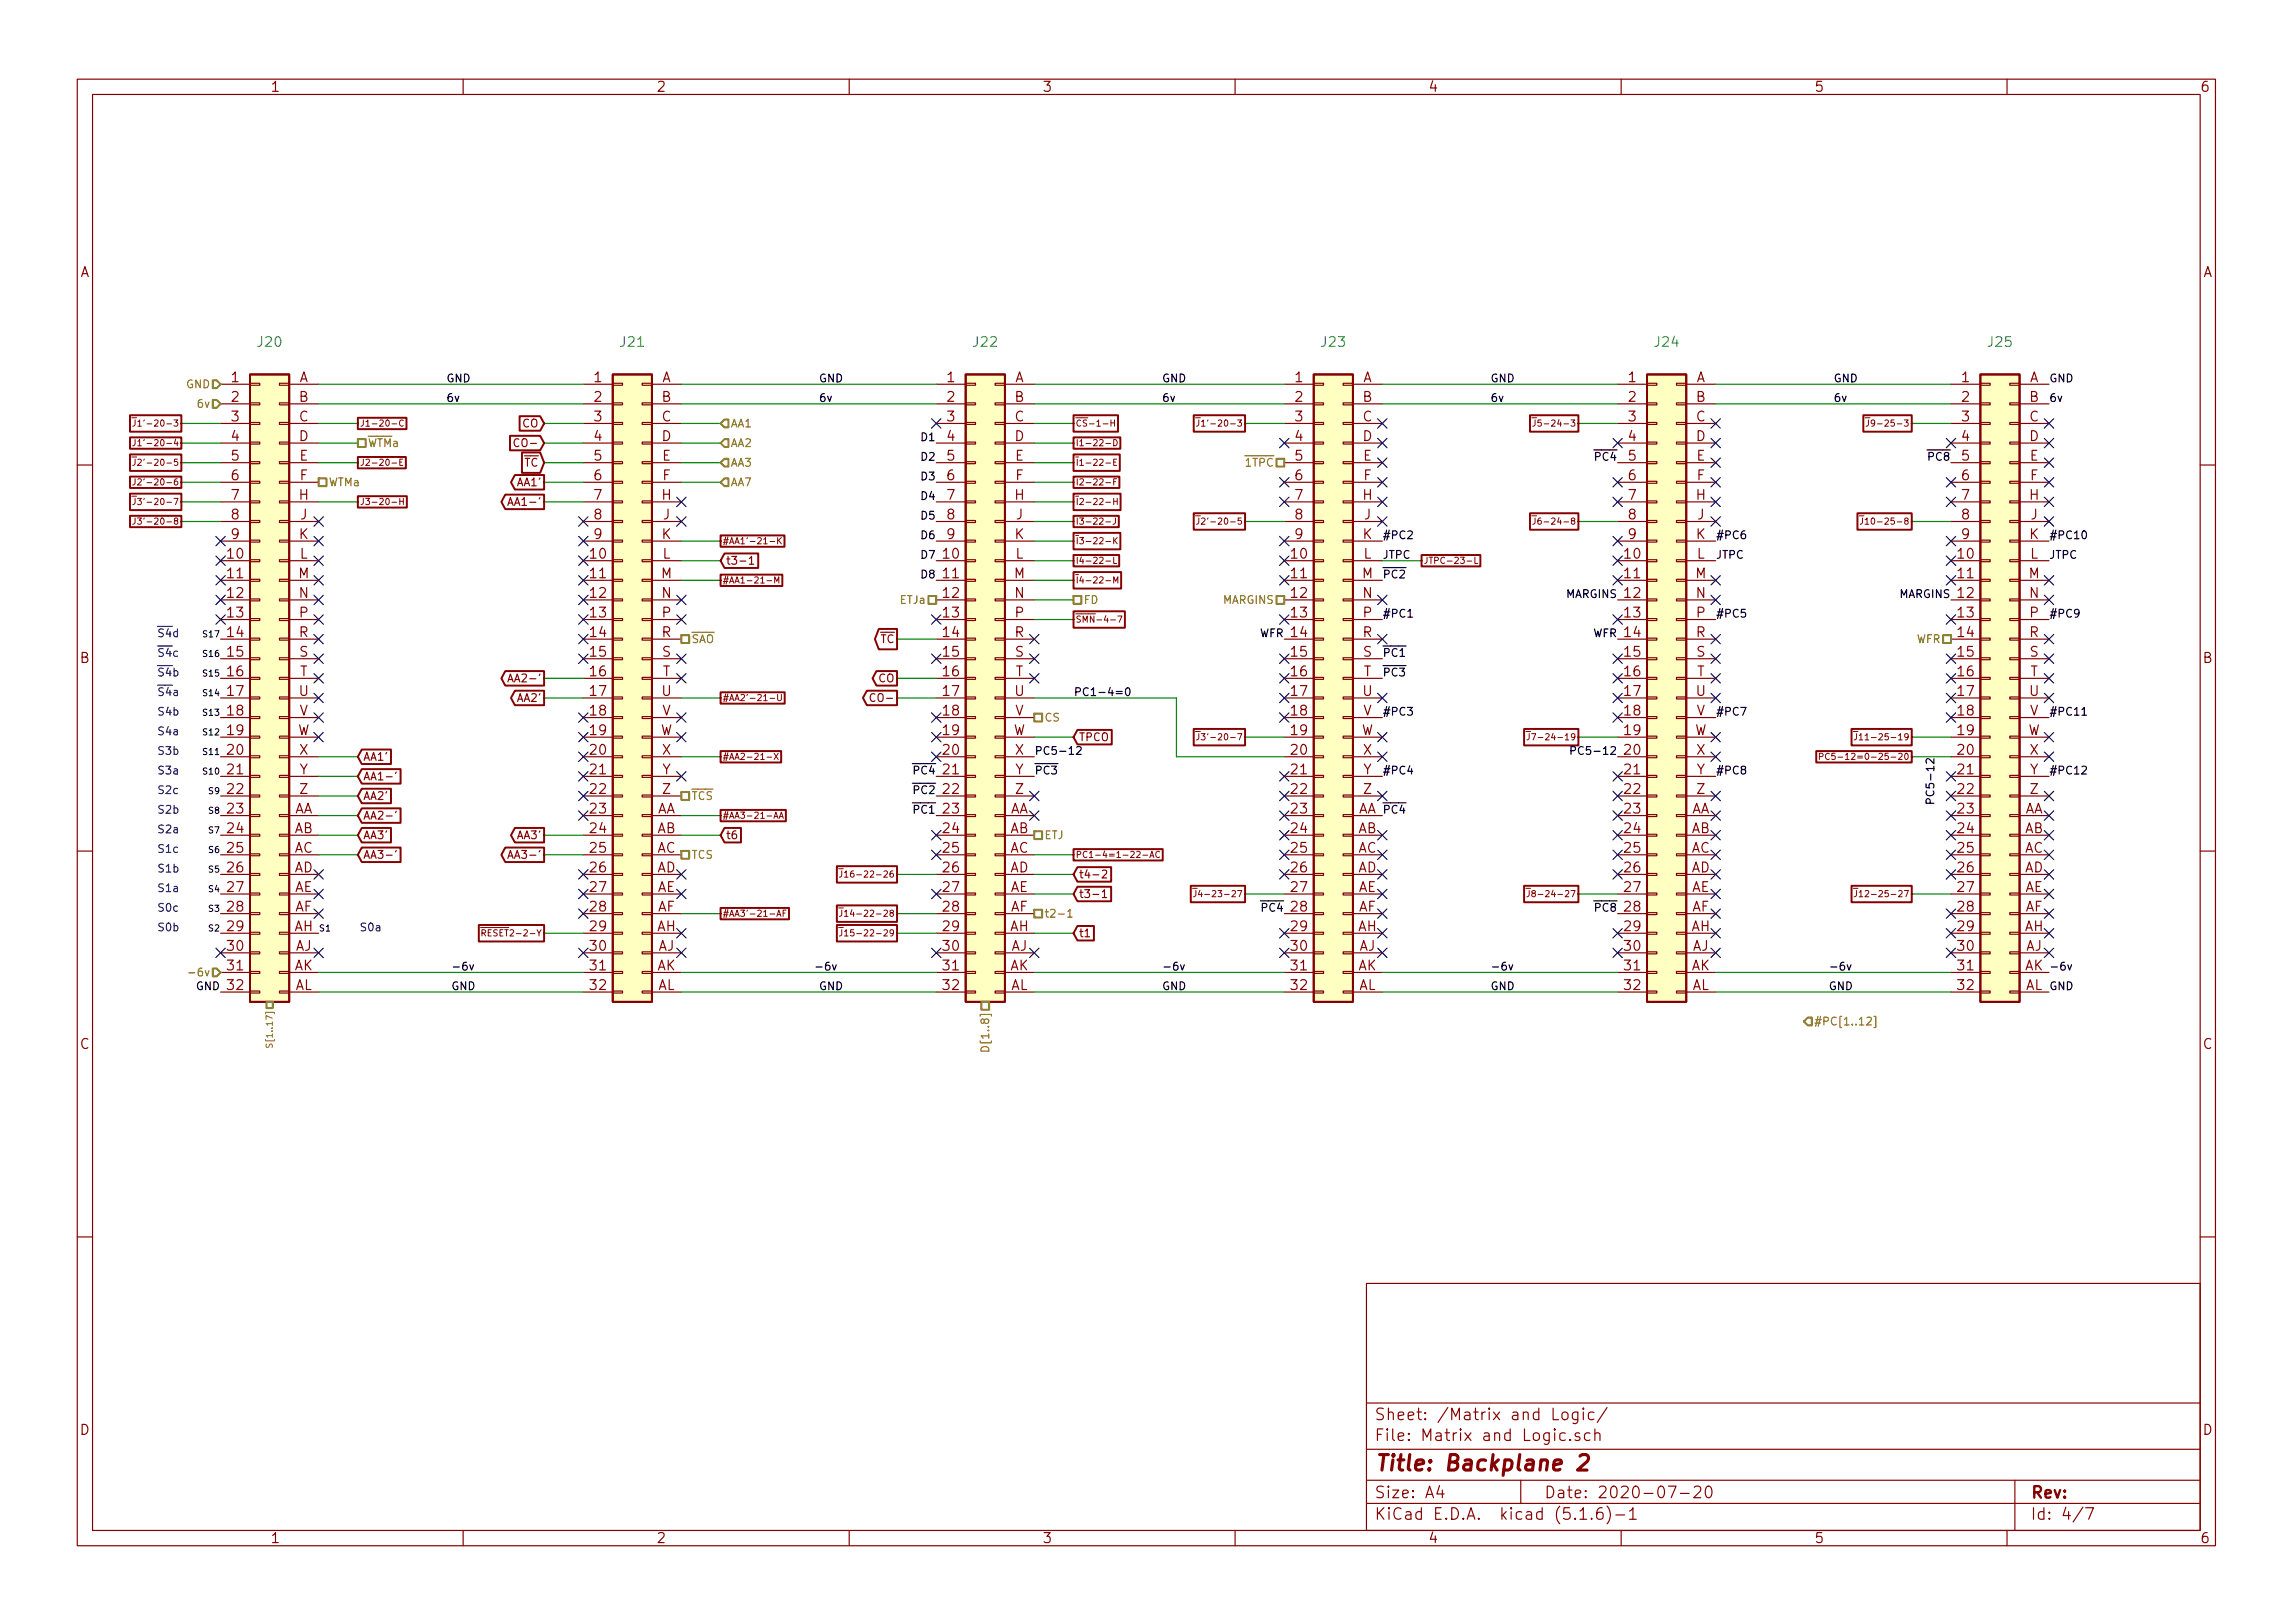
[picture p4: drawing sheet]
<svg xmlns="http://www.w3.org/2000/svg" width="297mm" height="210mm" viewBox="0 0 297 210" stroke-linecap="round" stroke-linejoin="round" font-family="sans-serif">
<defs><g id="words">
<text font-size="2.8" fill="#840000" x="178" y="190.5">Title: Backplane 2</text>
<g font-size="2.1" fill="#840000">
<text x="178" y="184">Sheet: /Matrix and Logic/</text>
<text x="178" y="186.7">File: Matrix and Logic.sch</text>
<text x="178" y="196.9">KiCad E.D.A. kicad (5.1.6)-1</text>
<text x="178" y="194.1">Size: A4</text>
<text x="200" y="194.1">Date: 2020-07-20</text>
<text x="263" y="194.1">Rev:</text>
<text x="263" y="196.9">Id: 4/7</text>
</g>
<g font-size="1.8" fill="#840000">
<text x="35" y="11.9">1</text>
<text x="85" y="11.9">2</text>
<text x="135" y="11.9">3</text>
<text x="185" y="11.9">4</text>
<text x="235" y="11.9">5</text>
<text x="285" y="11.9">6</text>
<text x="10.4" y="35.9">A</text>
<text x="285.4" y="35.9">A</text>
<text x="30" y="49.5">1</text>
<text x="30" y="52.1">2</text>
<text x="38.7" y="49.5">A</text>
<text x="38.7" y="52.1">B</text>
<text x="77" y="49.5">1</text>
<text x="77" y="52.1">2</text>
<text x="85.7" y="49.5">A</text>
<text x="85.7" y="52.1">B</text>
<text x="122.7" y="49.5">1</text>
<text x="122.7" y="52.1">2</text>
<text x="131.4" y="49.5">A</text>
<text x="131.4" y="52.1">B</text>
<text x="167.8" y="49.5">1</text>
<text x="167.8" y="52.1">2</text>
<text x="176.5" y="49.5">A</text>
<text x="176.5" y="52.1">B</text>
<text x="211" y="49.5">1</text>
<text x="211" y="52.1">2</text>
<text x="219.7" y="49.5">A</text>
<text x="219.7" y="52.1">B</text>
<text x="254.2" y="49.5">1</text>
<text x="254.2" y="52.1">2</text>
<text x="262.9" y="49.5">A</text>
<text x="262.9" y="52.1">B</text>
<text x="30" y="54.6">3</text>
<text x="30" y="57.1">4</text>
<text x="30" y="59.7">5</text>
<text x="38.7" y="54.6">C</text>
<text x="38.7" y="57.1">D</text>
<text x="38.8" y="59.7">E</text>
<text x="77" y="54.6">3</text>
<text x="77" y="57.1">4</text>
<text x="77" y="59.7">5</text>
<text x="85.7" y="54.6">C</text>
<text x="85.7" y="57.1">D</text>
<text x="85.8" y="59.7">E</text>
<text x="122.7" y="54.6">3</text>
<text x="122.7" y="57.1">4</text>
<text x="122.7" y="59.7">5</text>
<text x="131.4" y="54.6">C</text>
<text x="131.4" y="57.1">D</text>
<text x="131.5" y="59.7">E</text>
<text x="167.8" y="54.6">3</text>
<text x="167.8" y="57.1">4</text>
<text x="167.8" y="59.7">5</text>
<text x="176.5" y="54.6">C</text>
<text x="176.5" y="57.1">D</text>
<text x="176.6" y="59.7">E</text>
<text x="211" y="54.6">3</text>
<text x="211" y="57.1">4</text>
<text x="211" y="59.7">5</text>
<text x="219.7" y="54.6">C</text>
<text x="219.7" y="57.1">D</text>
<text x="219.8" y="59.7">E</text>
<text x="254.2" y="54.6">3</text>
<text x="254.2" y="57.1">4</text>
<text x="254.2" y="59.7">5</text>
<text x="262.9" y="54.6">C</text>
<text x="262.9" y="57.1">D</text>
<text x="262.9" y="59.7">E</text>
<text x="30" y="62.2">6</text>
<text x="30" y="64.8">7</text>
<text x="38.7" y="64.8">H</text>
<text x="38.8" y="62.2">F</text>
<text x="77" y="62.2">6</text>
<text x="77" y="64.8">7</text>
<text x="85.7" y="64.8">H</text>
<text x="85.8" y="62.2">F</text>
<text x="122.7" y="62.2">6</text>
<text x="122.7" y="64.8">7</text>
<text x="131.4" y="64.8">H</text>
<text x="131.5" y="62.2">F</text>
<text x="167.8" y="62.2">6</text>
<text x="167.8" y="64.8">7</text>
<text x="176.5" y="64.8">H</text>
<text x="176.6" y="62.2">F</text>
<text x="211" y="62.2">6</text>
<text x="211" y="64.8">7</text>
<text x="219.7" y="64.8">H</text>
<text x="219.8" y="62.2">F</text>
<text x="254.2" y="62.2">6</text>
<text x="254.2" y="64.8">7</text>
<text x="262.9" y="64.8">H</text>
<text x="263" y="62.2">F</text>
<text x="30" y="67.3">8</text>
<text x="30" y="69.8">9</text>
<text x="38.7" y="69.8">K</text>
<text x="38.9" y="67.3">J</text>
<text x="77" y="67.3">8</text>
<text x="77" y="69.8">9</text>
<text x="85.7" y="69.8">K</text>
<text x="85.9" y="67.3">J</text>
<text x="122.7" y="67.3">8</text>
<text x="122.7" y="69.8">9</text>
<text x="131.4" y="69.8">K</text>
<text x="131.6" y="67.3">J</text>
<text x="167.8" y="67.3">8</text>
<text x="167.8" y="69.8">9</text>
<text x="176.5" y="69.8">K</text>
<text x="176.7" y="67.3">J</text>
<text x="211" y="67.3">8</text>
<text x="211" y="69.8">9</text>
<text x="219.7" y="69.8">K</text>
<text x="219.9" y="67.3">J</text>
<text x="254.2" y="67.3">8</text>
<text x="254.2" y="69.8">9</text>
<text x="262.9" y="69.8">K</text>
<text x="263" y="67.3">J</text>
<text x="29.5" y="72.4">10</text>
<text x="29.5" y="74.9">11</text>
<text x="29.5" y="77.5">12</text>
<text x="38.6" y="74.9">M</text>
<text x="38.7" y="77.5">N</text>
<text x="38.8" y="72.4">L</text>
<text x="76.5" y="72.4">10</text>
<text x="76.5" y="74.9">11</text>
<text x="76.5" y="77.5">12</text>
<text x="85.6" y="74.9">M</text>
<text x="85.7" y="77.5">N</text>
<text x="85.8" y="72.4">L</text>
<text x="122.2" y="72.4">10</text>
<text x="122.2" y="74.9">11</text>
<text x="122.2" y="77.5">12</text>
<text x="131.3" y="74.9">M</text>
<text x="131.4" y="77.5">N</text>
<text x="131.5" y="72.4">L</text>
<text x="167.3" y="72.4">10</text>
<text x="167.3" y="74.9">11</text>
<text x="167.3" y="77.5">12</text>
<text x="176.4" y="74.9">M</text>
<text x="176.5" y="77.5">N</text>
<text x="176.6" y="72.4">L</text>
<text x="210.5" y="72.4">10</text>
<text x="210.5" y="74.9">11</text>
<text x="210.5" y="77.5">12</text>
<text x="219.6" y="74.9">M</text>
<text x="219.7" y="77.5">N</text>
<text x="219.8" y="72.4">L</text>
<text x="253.7" y="72.4">10</text>
<text x="253.7" y="74.9">11</text>
<text x="253.7" y="77.5">12</text>
<text x="262.8" y="74.9">M</text>
<text x="262.9" y="77.5">N</text>
<text x="263" y="72.4">L</text>
<text x="29.5" y="80">13</text>
<text x="29.5" y="82.5">14</text>
<text x="38.7" y="82.5">R</text>
<text x="38.8" y="80">P</text>
<text x="76.5" y="80">13</text>
<text x="76.5" y="82.5">14</text>
<text x="85.7" y="82.5">R</text>
<text x="85.8" y="80">P</text>
<text x="122.2" y="80">13</text>
<text x="122.2" y="82.5">14</text>
<text x="131.4" y="82.5">R</text>
<text x="131.5" y="80">P</text>
<text x="167.3" y="80">13</text>
<text x="167.3" y="82.5">14</text>
<text x="176.5" y="82.5">R</text>
<text x="176.6" y="80">P</text>
<text x="210.5" y="80">13</text>
<text x="210.5" y="82.5">14</text>
<text x="219.7" y="82.5">R</text>
<text x="219.8" y="80">P</text>
<text x="253.7" y="80">13</text>
<text x="253.7" y="82.5">14</text>
<text x="262.9" y="82.5">R</text>
<text x="262.9" y="80">P</text>
<text x="10.4" y="85.9">B</text>
<text x="29.5" y="85.1">15</text>
<text x="29.5" y="87.6">16</text>
<text x="38.8" y="85.1">S</text>
<text x="38.8" y="87.6">T</text>
<text x="76.5" y="85.1">15</text>
<text x="76.5" y="87.6">16</text>
<text x="85.8" y="85.1">S</text>
<text x="85.8" y="87.6">T</text>
<text x="122.2" y="85.1">15</text>
<text x="122.2" y="87.6">16</text>
<text x="131.5" y="85.1">S</text>
<text x="131.5" y="87.6">T</text>
<text x="167.3" y="85.1">15</text>
<text x="167.3" y="87.6">16</text>
<text x="176.6" y="85.1">S</text>
<text x="176.6" y="87.6">T</text>
<text x="210.5" y="85.1">15</text>
<text x="210.5" y="87.6">16</text>
<text x="219.8" y="85.1">S</text>
<text x="219.8" y="87.6">T</text>
<text x="253.7" y="85.1">15</text>
<text x="253.7" y="87.6">16</text>
<text x="262.9" y="85.1">S</text>
<text x="263" y="87.6">T</text>
<text x="285.4" y="85.9">B</text>
<text x="29.5" y="90.2">17</text>
<text x="29.5" y="92.7">18</text>
<text x="29.5" y="95.2">19</text>
<text x="38.5" y="95.2">W</text>
<text x="38.7" y="90.2">U</text>
<text x="38.8" y="92.7">V</text>
<text x="76.5" y="90.2">17</text>
<text x="76.5" y="92.7">18</text>
<text x="76.5" y="95.2">19</text>
<text x="85.5" y="95.2">W</text>
<text x="85.7" y="90.2">U</text>
<text x="85.8" y="92.7">V</text>
<text x="122.2" y="90.2">17</text>
<text x="122.2" y="92.7">18</text>
<text x="122.2" y="95.2">19</text>
<text x="131.2" y="95.2">W</text>
<text x="131.4" y="90.2">U</text>
<text x="131.5" y="92.7">V</text>
<text x="167.3" y="90.2">17</text>
<text x="167.3" y="92.7">18</text>
<text x="167.3" y="95.2">19</text>
<text x="176.3" y="95.2">W</text>
<text x="176.5" y="90.2">U</text>
<text x="176.6" y="92.7">V</text>
<text x="210.5" y="90.2">17</text>
<text x="210.5" y="92.7">18</text>
<text x="210.5" y="95.2">19</text>
<text x="219.5" y="95.2">W</text>
<text x="219.7" y="90.2">U</text>
<text x="219.8" y="92.7">V</text>
<text x="253.7" y="90.2">17</text>
<text x="253.7" y="92.7">18</text>
<text x="253.7" y="95.2">19</text>
<text x="262.7" y="95.2">W</text>
<text x="262.9" y="90.2">U</text>
<text x="262.9" y="92.7">V</text>
<text x="29.5" y="97.8">20</text>
<text x="29.5" y="100.3">21</text>
<text x="38.8" y="97.8">X</text>
<text x="38.8" y="100.3">Y</text>
<text x="76.5" y="97.8">20</text>
<text x="76.5" y="100.3">21</text>
<text x="85.8" y="97.8">X</text>
<text x="85.8" y="100.3">Y</text>
<text x="122.2" y="97.8">20</text>
<text x="122.2" y="100.3">21</text>
<text x="131.5" y="97.8">X</text>
<text x="131.5" y="100.3">Y</text>
<text x="167.3" y="97.8">20</text>
<text x="167.3" y="100.3">21</text>
<text x="176.6" y="97.8">X</text>
<text x="176.6" y="100.3">Y</text>
<text x="210.5" y="97.8">20</text>
<text x="210.5" y="100.3">21</text>
<text x="219.8" y="97.8">X</text>
<text x="219.8" y="100.3">Y</text>
<text x="253.7" y="97.8">20</text>
<text x="253.7" y="100.3">21</text>
<text x="262.9" y="97.8">X</text>
<text x="262.9" y="100.3">Y</text>
<text x="29.5" y="102.9">22</text>
<text x="29.5" y="105.4">23</text>
<text x="29.5" y="107.9">24</text>
<text x="38.1" y="105.4">AA</text>
<text x="38.1" y="107.9">AB</text>
<text x="38.8" y="102.9">Z</text>
<text x="76.5" y="102.9">22</text>
<text x="76.5" y="105.4">23</text>
<text x="76.5" y="107.9">24</text>
<text x="85.1" y="105.4">AA</text>
<text x="85.1" y="107.9">AB</text>
<text x="85.8" y="102.9">Z</text>
<text x="122.2" y="102.9">22</text>
<text x="122.2" y="105.4">23</text>
<text x="122.2" y="107.9">24</text>
<text x="130.8" y="105.4">AA</text>
<text x="130.8" y="107.9">AB</text>
<text x="131.5" y="102.9">Z</text>
<text x="167.3" y="102.9">22</text>
<text x="167.3" y="105.4">23</text>
<text x="167.3" y="107.9">24</text>
<text x="175.9" y="105.4">AA</text>
<text x="175.9" y="107.9">AB</text>
<text x="176.6" y="102.9">Z</text>
<text x="210.5" y="102.9">22</text>
<text x="210.5" y="105.4">23</text>
<text x="210.5" y="107.9">24</text>
<text x="219.1" y="105.4">AA</text>
<text x="219.1" y="107.9">AB</text>
<text x="219.8" y="102.9">Z</text>
<text x="253.7" y="102.9">22</text>
<text x="253.7" y="105.4">23</text>
<text x="253.7" y="107.9">24</text>
<text x="262.3" y="105.4">AA</text>
<text x="262.3" y="107.9">AB</text>
<text x="263" y="102.9">Z</text>
<text x="29.5" y="110.5">25</text>
<text x="29.5" y="113">26</text>
<text x="38.1" y="110.5">AC</text>
<text x="38.1" y="113">AD</text>
<text x="76.5" y="110.5">25</text>
<text x="76.5" y="113">26</text>
<text x="85.1" y="110.5">AC</text>
<text x="85.1" y="113">AD</text>
<text x="122.2" y="110.5">25</text>
<text x="122.2" y="113">26</text>
<text x="130.8" y="110.5">AC</text>
<text x="130.8" y="113">AD</text>
<text x="167.3" y="110.5">25</text>
<text x="167.3" y="113">26</text>
<text x="175.9" y="110.5">AC</text>
<text x="175.9" y="113">AD</text>
<text x="210.5" y="110.5">25</text>
<text x="210.5" y="113">26</text>
<text x="219.1" y="110.5">AC</text>
<text x="219.1" y="113">AD</text>
<text x="253.7" y="110.5">25</text>
<text x="253.7" y="113">26</text>
<text x="262.3" y="110.5">AC</text>
<text x="262.3" y="113">AD</text>
<text x="29.5" y="115.6">27</text>
<text x="29.5" y="118.1">28</text>
<text x="38.2" y="115.6">AE</text>
<text x="38.2" y="118.1">AF</text>
<text x="76.5" y="115.6">27</text>
<text x="76.5" y="118.1">28</text>
<text x="85.1" y="115.6">AE</text>
<text x="85.2" y="118.1">AF</text>
<text x="122.2" y="115.6">27</text>
<text x="122.2" y="118.1">28</text>
<text x="130.9" y="115.6">AE</text>
<text x="130.9" y="118.1">AF</text>
<text x="167.3" y="115.6">27</text>
<text x="167.3" y="118.1">28</text>
<text x="175.9" y="115.6">AE</text>
<text x="176" y="118.1">AF</text>
<text x="210.5" y="115.6">27</text>
<text x="210.5" y="118.1">28</text>
<text x="219.1" y="115.6">AE</text>
<text x="219.2" y="118.1">AF</text>
<text x="253.7" y="115.6">27</text>
<text x="253.7" y="118.1">28</text>
<text x="262.3" y="115.6">AE</text>
<text x="262.4" y="118.1">AF</text>
<text x="29.5" y="120.6">29</text>
<text x="29.5" y="123.2">30</text>
<text x="29.5" y="125.7">31</text>
<text x="38.1" y="120.6">AH</text>
<text x="38.1" y="125.7">AK</text>
<text x="38.3" y="123.2">AJ</text>
<text x="76.5" y="120.6">29</text>
<text x="76.5" y="123.2">30</text>
<text x="76.5" y="125.7">31</text>
<text x="85.1" y="120.6">AH</text>
<text x="85.1" y="125.7">AK</text>
<text x="85.2" y="123.2">AJ</text>
<text x="122.2" y="120.6">29</text>
<text x="122.2" y="123.2">30</text>
<text x="122.2" y="125.7">31</text>
<text x="130.8" y="120.6">AH</text>
<text x="130.8" y="125.7">AK</text>
<text x="131" y="123.2">AJ</text>
<text x="167.3" y="120.6">29</text>
<text x="167.3" y="123.2">30</text>
<text x="167.3" y="125.7">31</text>
<text x="175.9" y="120.6">AH</text>
<text x="175.9" y="125.7">AK</text>
<text x="176" y="123.2">AJ</text>
<text x="210.5" y="120.6">29</text>
<text x="210.5" y="123.2">30</text>
<text x="210.5" y="125.7">31</text>
<text x="219.1" y="120.6">AH</text>
<text x="219.1" y="125.7">AK</text>
<text x="219.2" y="123.2">AJ</text>
<text x="253.7" y="120.6">29</text>
<text x="253.7" y="123.2">30</text>
<text x="253.7" y="125.7">31</text>
<text x="262.3" y="120.6">AH</text>
<text x="262.3" y="125.7">AK</text>
<text x="262.4" y="123.2">AJ</text>
<text x="29.5" y="128.3">32</text>
<text x="38.2" y="128.3">AL</text>
<text x="76.5" y="128.3">32</text>
<text x="85.2" y="128.3">AL</text>
<text x="122.2" y="128.3">32</text>
<text x="130.9" y="128.3">AL</text>
<text x="167.3" y="128.3">32</text>
<text x="176" y="128.3">AL</text>
<text x="210.5" y="128.3">32</text>
<text x="219.2" y="128.3">AL</text>
<text x="253.7" y="128.3">32</text>
<text x="262.4" y="128.3">AL</text>
<text x="10.4" y="135.9">C</text>
<text x="285.4" y="135.9">C</text>
<text x="10.4" y="185.9">D</text>
<text x="285.4" y="185.9">D</text>
<text x="35" y="199.9">1</text>
<text x="85" y="199.9">2</text>
<text x="135" y="199.9">3</text>
<text x="185" y="199.9">4</text>
<text x="235" y="199.9">5</text>
<text x="285" y="199.9">6</text>
</g>
<g font-size="1.8" fill="#008484">
<text x="33.5" y="45">J20</text>
<text x="80.4" y="45">J21</text>
<text x="126.2" y="45">J22</text>
<text x="171.2" y="45">J23</text>
<text x="214.4" y="45">J24</text>
<text x="257.6" y="45">J25</text>
</g>
<g font-size="1.4" fill="#848400">
<text x="24.2" y="50.3">GND</text>
<text x="25.7" y="52.8">6v</text>
<text x="47.6" y="57.9">WTMa</text>
<text x="94.6" y="55.4">AA1</text>
<text x="94.6" y="57.9">AA2</text>
<text x="42.5" y="63">WTMa</text>
<text x="94.6" y="60.4">AA3</text>
<text x="94.6" y="63">AA7</text>
<text x="161.5" y="60.4">1TPC</text>
<text x="89.5" y="83.3">SAO</text>
<text x="116.6" y="78.2">ETJa</text>
<text x="140.3" y="78.2">FD</text>
<text x="158.4" y="78.2">MARGINS</text>
<text x="248.2" y="83.3">WFR</text>
<text x="135.3" y="93.5">CS</text>
<text x="89.5" y="103.6">TCS</text>
<text x="89.5" y="111.2">TCS</text>
<text x="135.3" y="108.7">ETJ</text>
<text x="135.3" y="118.9">t2-1</text>
<text x="25.2" y="126.5">-6v</text>
<text x="128.1" y="135.4" transform="rotate(-90 128.1 135.4)">D[1..8]</text>
<text x="234.9" y="132.8">#PC[1..12]</text>
</g>
<g font-size="1.4">
<text x="57.8" y="52.1">6v</text>
<text x="57.8" y="49.5">GND</text>
<text x="106" y="52.1">6v</text>
<text x="106" y="49.5">GND</text>
<text x="150.5" y="52.1">6v</text>
<text x="150.5" y="49.5">GND</text>
<text x="193" y="52.1">6v</text>
<text x="193" y="49.5">GND</text>
<text x="237.5" y="49.5">GND</text>
<text x="237.5" y="52.1">6v</text>
<text x="265.4" y="49.5">GND</text>
<text x="265.4" y="52.1">6v</text>
<text x="119.5" y="59.7">D2</text>
<text x="119.5" y="57.1">D1</text>
<text x="206.8" y="59.7">PC4</text>
<text x="250" y="59.7">PC8</text>
<text x="119.5" y="64.8">D4</text>
<text x="119.5" y="62.2">D3</text>
<text x="119.5" y="69.8">D6</text>
<text x="119.5" y="67.3">D5</text>
<text x="179.1" y="69.8">#PC2</text>
<text x="222.2" y="69.8">#PC6</text>
<text x="265.4" y="69.8">#PC10</text>
<text x="119.5" y="72.4">D7</text>
<text x="119.5" y="74.9">D8</text>
<text x="179.1" y="74.9">PC2</text>
<text x="179.1" y="72.4">JTPC</text>
<text x="202.9" y="77.5">MARGINS</text>
<text x="222.2" y="72.4">JTPC</text>
<text x="246" y="77.5">MARGINS</text>
<text x="265.4" y="72.4">JTPC</text>
<text x="163.1" y="82.5">WFR</text>
<text x="179.1" y="80">#PC1</text>
<text x="206.3" y="82.5">WFR</text>
<text x="222.2" y="80">#PC5</text>
<text x="265.4" y="80">#PC9</text>
<text x="179.1" y="87.6">PC3</text>
<text x="179.1" y="85.1">PC1</text>
<text x="139.1" y="90.2">PC1-4=0</text>
<text x="179.1" y="92.7">#PC3</text>
<text x="222.2" y="92.7">#PC7</text>
<text x="265.4" y="92.7">#PC11</text>
<text x="118.5" y="100.3">PC4</text>
<text x="134" y="100.3">PC3</text>
<text x="134" y="97.8">PC5-12</text>
<text x="179.1" y="100.3">#PC4</text>
<text x="204.7" y="97.8">PC5-12</text>
<text x="222.2" y="100.3">#PC8</text>
<text x="265.4" y="100.3">#PC12</text>
<text x="118.5" y="105.4">PC1</text>
<text x="118.5" y="102.9">PC2</text>
<text x="179.1" y="105.4">PC4</text>
<text x="250.6" y="102.8" transform="rotate(-90 250.6 102.8)">PC5-12</text>
<text x="163.6" y="118.1">PC4</text>
<text x="206.8" y="118.1">PC8</text>
<text x="58.4" y="125.7">-6v</text>
<text x="105.4" y="125.7">-6v</text>
<text x="150.5" y="125.7">-6v</text>
<text x="193" y="125.7">-6v</text>
<text x="236.9" y="125.7">-6v</text>
<text x="265.4" y="125.7">-6v</text>
<text x="25.4" y="128.3">GND</text>
<text x="58.4" y="128.3">GND</text>
<text x="106" y="128.3">GND</text>
<text x="150.5" y="128.3">GND</text>
<text x="193" y="128.3">GND</text>
<text x="236.9" y="128.3">GND</text>
<text x="265.4" y="128.3">GND</text>
</g>
<g font-size="1.4" fill="#840000">
<text x="67.2" y="57.9">CO-</text>
<text x="67.7" y="55.4">CO</text>
<text x="66.6" y="65.5">AA1-'</text>
<text x="67.1" y="63">AA1'</text>
<text x="67.9" y="60.4">TC</text>
<text x="94" y="73.1">t3-1</text>
<text x="114.1" y="83.3">TC</text>
<text x="66.6" y="88.4">AA2-'</text>
<text x="113.8" y="88.4">CO</text>
<text x="67.1" y="90.9">AA2'</text>
<text x="113.4" y="90.9">CO-</text>
<text x="47" y="101.1">AA1-'</text>
<text x="47" y="98.5">AA1'</text>
<text x="139.7" y="96">TPCO</text>
<text x="47" y="106.2">AA2-'</text>
<text x="47" y="103.6">AA2'</text>
<text x="47" y="111.2">AA3-'</text>
<text x="47" y="108.7">AA3'</text>
<text x="66.6" y="111.2">AA3-'</text>
<text x="67.1" y="108.7">AA3'</text>
<text x="94" y="108.7">t6</text>
<text x="139.7" y="113.8">t4-2</text>
<text x="139.7" y="116.3">t3-1</text>
<text x="139.7" y="121.4">t1</text>
</g>
<g font-size="1.4" fill="#0000c2">
<text x="20.3" y="82.5">S4d</text>
<text x="20.3" y="87.6">S4b</text>
<text x="20.3" y="85.1">S4c</text>
<text x="20.3" y="95.2">S4a</text>
<text x="20.3" y="92.7">S4b</text>
<text x="20.3" y="90.2">S4a</text>
<text x="20.3" y="100.3">S3a</text>
<text x="20.3" y="97.8">S3b</text>
<text x="20.3" y="102.9">S2c</text>
<text x="20.3" y="107.9">S2a</text>
<text x="20.3" y="105.4">S2b</text>
<text x="20.3" y="113">S1b</text>
<text x="20.3" y="110.5">S1c</text>
<text x="20.3" y="118.1">S0c</text>
<text x="20.3" y="115.6">S1a</text>
<text x="20.3" y="120.6">S0b</text>
<text x="47" y="120.6">S0a</text>
</g>
<g font-size="1.1" fill="#840000">
<text x="19.1" y="55.3">J1'-20-3</text>
<text x="19.1" y="57.8">J1'-20-4</text>
<text x="46.6" y="55.3">J1-20-C</text>
<text x="139.3" y="57.8">I1-22-D</text>
<text x="139.3" y="55.3">CS-1-H</text>
<text x="156.9" y="55.3">J1'-20-3</text>
<text x="200.3" y="55.3">J5-24-3</text>
<text x="243.5" y="55.3">J9-25-3</text>
<text x="19.1" y="60.3">J2'-20-5</text>
<text x="19.1" y="65.4">J3'-20-7</text>
<text x="19.1" y="62.9">J2'-20-6</text>
<text x="46.6" y="60.3">J2-20-E</text>
<text x="46.6" y="65.4">J3-20-H</text>
<text x="139.3" y="60.3">I1-22-E</text>
<text x="139.3" y="65.4">I2-22-H</text>
<text x="139.3" y="62.9">I2-22-F</text>
<text x="19.1" y="68">J3'-20-8</text>
<text x="93.6" y="70.5">#AA1'-21-K</text>
<text x="139.3" y="70.5">I3-22-K</text>
<text x="139.3" y="68">I3-22-J</text>
<text x="156.9" y="68">J2'-20-5</text>
<text x="200.3" y="68">J6-24-8</text>
<text x="242.9" y="68">J10-25-8</text>
<text x="93.6" y="75.6">#AA1-21-M</text>
<text x="139.3" y="75.6">I4-22-M</text>
<text x="139.3" y="73">I4-22-L</text>
<text x="184.4" y="73">JTPC-23-L</text>
<text x="139.3" y="80.7">SMN-4-7</text>
<text x="93.6" y="90.8">#AA2'-21-U</text>
<text x="156.9" y="95.9">J3'-20-7</text>
<text x="199.7" y="95.9">J7-24-19</text>
<text x="242.3" y="95.9">J11-25-19</text>
<text x="93.6" y="98.4">#AA2-21-X</text>
<text x="239" y="98.4">PC5-12=0-25-20</text>
<text x="93.6" y="106.1">#AA3-21-AA</text>
<text x="110.8" y="113.7">J16-22-26</text>
<text x="139.3" y="111.1">PC1-4=1-22-AC</text>
<text x="93.6" y="118.8">#AA3'-21-AF</text>
<text x="110.8" y="118.8">J14-22-28</text>
<text x="156.5" y="116.2">J4-23-27</text>
<text x="199.7" y="116.2">J8-24-27</text>
<text x="242.3" y="116.2">J12-25-27</text>
<text x="63.7" y="121.3">RESET2-2-Y</text>
<text x="110.8" y="121.3">J15-22-29</text>
</g>
<g font-size="1.1">
<text x="26.6" y="82.6">S17</text>
<text x="26.6" y="87.6">S15</text>
<text x="26.6" y="85.1">S16</text>
<text x="26.6" y="90.2">S14</text>
<text x="26.6" y="92.7">S13</text>
<text x="26.6" y="95.3">S12</text>
<text x="26.6" y="97.8">S11</text>
<text x="26.6" y="100.3">S10</text>
<text x="27.2" y="108">S7</text>
<text x="27.2" y="102.9">S9</text>
<text x="27.2" y="105.4">S8</text>
<text x="27.2" y="113">S5</text>
<text x="27.2" y="110.5">S6</text>
<text x="27.2" y="118.1">S3</text>
<text x="27.2" y="115.6">S4</text>
<text x="27.2" y="120.7">S2</text>
<text x="41.3" y="120.7">S1</text>
</g>
<text font-size="1.1" fill="#848400" x="35.3" y="134.9" transform="rotate(-90 35.3 134.9)">S[1..17]</text>
</g></defs>
<g fill="none" stroke="#840000" stroke-width=".15">
<path d="M10 10.3h277v189.9h-277zM12 12.2h273v186.1h-273zM60 10.3v1.9M110 10.3v1.9M160 10.3v1.9M210 10.3v1.9M260 10.3v1.9M28.6 49.8h3.8M28.6 52.3h3.8M28.6 54.9h3.8M28.6 57.4h3.8M28.6 59.9h3.8"/>
<path d="M32.4 59.8h1.3v.3h-1.3zM32.4 57.3h1.3v.2h-1.3zM32.4 54.7h1.3v.3h-1.3zM32.4 52.2h1.3v.2h-1.3zM32.4 49.7h1.3v.2h-1.3zM36.2 59.8h1.3v.3h-1.3zM36.2 57.3h1.3v.2h-1.3zM36.2 54.7h1.3v.3h-1.3zM36.2 52.2h1.3v.2h-1.3zM36.2 49.7h1.3v.2h-1.3zM37.5 49.8h3.8M37.5 52.3h3.8"/>
<path d="M37.5 54.9h3.8M37.5 57.4h3.8M37.5 59.9h3.8M67.2 56.9a.4 .4 0 0 0-.5 0 .4 .4 0 0 0-.1 .5v.2a.33 .33 0 0 0 .6 .2M75.6 49.8h3.8M75.6 52.3h3.8M75.6 54.9h3.8M75.6 57.4h3.8M75.6 59.9h3.8M79.4 59.8h1.2v.3h-1.2zM79.4 57.3h1.2v.2h-1.2zM79.4 54.7h1.2v.3h-1.2z"/>
<path d="M79.4 52.2h1.2v.2h-1.2zM79.4 49.7h1.2v.2h-1.2zM83.2 59.8h1.3v.3h-1.3zM83.2 57.3h1.3v.2h-1.3zM83.2 54.7h1.3v.3h-1.3zM83.2 52.2h1.3v.2h-1.3zM83.2 49.7h1.3v.2h-1.3zM84.5 49.8h3.8M84.5 52.3h3.8M84.5 54.9h3.8M84.5 57.4h3.8M84.5 59.9h3.8"/>
<path d="M121.3 49.8h3.8M121.3 52.3h3.8M121.3 54.9h3.8M121.3 57.4h3.8M121.3 59.9h3.8M125.1 59.8h1.3v.3h-1.3zM125.1 57.3h1.3v.2h-1.3zM125.1 54.7h1.3v.3h-1.3zM125.1 52.2h1.3v.2h-1.3zM125.1 49.7h1.3v.2h-1.3zM128.9 59.8h1.3v.3h-1.3zM128.9 57.3h1.3v.2h-1.3z"/>
<path d="M128.9 54.7h1.3v.3h-1.3zM128.9 52.2h1.3v.2h-1.3zM128.9 49.7h1.3v.2h-1.3zM130.2 49.8h3.8M130.2 52.3h3.8M130.2 54.9h3.8M130.2 57.4h3.8M130.2 59.9h3.8M166.4 49.8h3.8M166.4 52.3h3.8M166.4 54.9h3.8M166.4 57.4h3.8"/>
<path d="M166.4 59.9h3.8M170.2 59.8h1.2v.3h-1.2zM170.2 57.3h1.2v.2h-1.2zM170.2 54.7h1.2v.3h-1.2zM170.2 52.2h1.2v.2h-1.2zM170.2 49.7h1.2v.2h-1.2zM174 59.8h1.3v.3h-1.3zM174 57.3h1.3v.2h-1.3zM174 54.7h1.3v.3h-1.3zM174 52.2h1.3v.2h-1.3zM174 49.7h1.3v.2h-1.3zM175.3 49.8h3.8"/>
<path d="M175.3 52.3h3.8M175.3 54.9h3.8M175.3 57.4h3.8M175.3 59.9h3.8M209.5 49.8h3.9M209.5 52.3h3.9M209.5 54.9h3.9M209.5 57.4h3.9M209.5 59.9h3.9M213.4 59.8h1.2v.3h-1.2zM213.4 57.3h1.2v.2h-1.2zM213.4 54.7h1.2v.3h-1.2z"/>
<path d="M213.4 52.2h1.2v.2h-1.2zM213.4 49.7h1.2v.2h-1.2zM217.2 59.8h1.2v.3h-1.2zM217.2 57.3h1.2v.2h-1.2zM217.2 54.7h1.2v.3h-1.2zM217.2 52.2h1.2v.2h-1.2zM217.2 49.7h1.2v.2h-1.2zM218.4 49.8h3.8M218.4 52.3h3.8M218.4 54.9h3.8M218.4 57.4h3.8M218.4 59.9h3.8"/>
<path d="M252.7 49.8h3.8M252.7 52.3h3.8M252.7 54.9h3.8M252.7 57.4h3.8M252.7 59.9h3.8M256.5 59.8h1.3v.3h-1.3zM256.5 57.3h1.3v.2h-1.3zM256.5 54.7h1.3v.3h-1.3zM256.5 52.2h1.3v.2h-1.3zM256.5 49.7h1.3v.2h-1.3zM260.3 59.8h1.3v.3h-1.3zM260.3 57.3h1.3v.2h-1.3z"/>
<path d="M260.3 54.7h1.3v.3h-1.3zM260.3 52.2h1.3v.2h-1.3zM260.3 49.7h1.3v.2h-1.3zM261.6 49.8h3.8M261.6 52.3h3.8M261.6 54.9h3.8M261.6 57.4h3.8M261.6 59.9h3.8M10 60.2h2M28.6 72.6h3.8M28.6 75.2h3.8M28.6 77.7h3.8"/>
<path d="M28.6 62.5h3.8M28.6 65h3.8M28.6 67.6h3.8M28.6 70.1h3.8M32.4 77.6h1.3v.2h-1.3zM32.4 75.1h1.3v.2h-1.3zM32.4 72.5h1.3v.3h-1.3zM32.4 70h1.3v.2h-1.3zM32.4 67.4h1.3v.3h-1.3zM32.4 64.9h1.3v.2h-1.3zM32.4 62.4h1.3v.2h-1.3zM36.2 77.6h1.3v.2h-1.3z"/>
<path d="M36.2 75.1h1.3v.2h-1.3zM36.2 72.5h1.3v.3h-1.3zM36.2 70h1.3v.2h-1.3zM36.2 67.4h1.3v.3h-1.3zM36.2 64.9h1.3v.2h-1.3zM36.2 62.4h1.3v.2h-1.3zM37.5 72.6h3.8M37.5 75.2h3.8M37.5 77.7h3.8M37.5 62.5h3.8M37.5 65h3.8M37.5 67.6h3.8"/>
<path d="M37.5 70.1h3.8M65.8 65.5l.3-1 .4 1M65.9 65.2h.5M75.6 72.6h3.8M75.6 75.2h3.8M75.6 77.7h3.8M75.6 62.5h3.8M75.6 65h3.8M75.6 67.6h3.8M75.6 70.1h3.8M79.4 77.6h1.2v.2h-1.2zM79.4 75.1h1.2v.2h-1.2z"/>
<path d="M79.4 72.5h1.2v.3h-1.2zM79.4 70h1.2v.2h-1.2zM79.4 67.4h1.2v.3h-1.2zM79.4 64.9h1.2v.2h-1.2zM79.4 62.4h1.2v.2h-1.2zM83.2 77.6h1.3v.2h-1.3zM83.2 75.1h1.3v.2h-1.3zM83.2 72.5h1.3v.3h-1.3zM83.2 70h1.3v.2h-1.3zM83.2 67.4h1.3v.3h-1.3zM83.2 64.9h1.3v.2h-1.3zM83.2 62.4h1.3v.2h-1.3z"/>
<path d="M84.5 72.6h3.8M84.5 75.2h3.8M84.5 77.7h3.8M84.5 62.5h3.8M84.5 65h3.8M84.5 67.6h3.8M84.5 70.1h3.8M97.1 72.4l.3-.3v1M97.1 73.1h.5M121.3 72.6h3.8M121.3 75.2h3.8M121.3 77.7h3.8"/>
<path d="M121.3 62.5h3.8M121.3 65h3.8M121.3 67.6h3.8M121.3 70.1h3.8M125.1 77.6h1.3v.2h-1.3zM125.1 75.1h1.3v.2h-1.3zM125.1 72.5h1.3v.3h-1.3zM125.1 70h1.3v.2h-1.3zM125.1 67.4h1.3v.3h-1.3zM125.1 64.9h1.3v.2h-1.3zM125.1 62.4h1.3v.2h-1.3zM128.9 77.6h1.3v.2h-1.3z"/>
<path d="M128.9 75.1h1.3v.2h-1.3zM128.9 72.5h1.3v.3h-1.3zM128.9 70h1.3v.2h-1.3zM128.9 67.4h1.3v.3h-1.3zM128.9 64.9h1.3v.2h-1.3zM128.9 62.4h1.3v.2h-1.3zM130.2 72.6h3.8M130.2 75.2h3.8M130.2 77.7h3.8M130.2 62.5h3.8M130.2 65h3.8M130.2 67.6h3.8"/>
<path d="M130.2 70.1h3.8M166.4 72.6h3.8M166.4 75.2h3.8M166.4 77.7h3.8M166.4 62.5h3.8M166.4 65h3.8M166.4 67.6h3.8M166.4 70.1h3.8M170.2 77.6h1.2v.2h-1.2zM170.2 75.1h1.2v.2h-1.2zM170.2 72.5h1.2v.3h-1.2zM170.2 70h1.2v.2h-1.2z"/>
<path d="M170.2 67.4h1.2v.3h-1.2zM170.2 64.9h1.2v.2h-1.2zM170.2 62.4h1.2v.2h-1.2zM174 77.6h1.3v.2h-1.3zM174 75.1h1.3v.2h-1.3zM174 72.5h1.3v.3h-1.3zM174 70h1.3v.2h-1.3zM174 67.4h1.3v.3h-1.3zM174 64.9h1.3v.2h-1.3zM174 62.4h1.3v.2h-1.3zM175.3 72.6h3.8M175.3 75.2h3.8"/>
<path d="M175.3 77.7h3.8M175.3 62.5h3.8M175.3 65h3.8M175.3 67.6h3.8M175.3 70.1h3.8M209.5 72.6h3.9M209.5 75.2h3.9M209.5 77.7h3.9M209.5 62.5h3.9M209.5 65h3.9M209.5 67.6h3.9M209.5 70.1h3.9"/>
<path d="M213.4 77.6h1.2v.2h-1.2zM213.4 75.1h1.2v.2h-1.2zM213.4 72.5h1.2v.3h-1.2zM213.4 70h1.2v.2h-1.2zM213.4 67.4h1.2v.3h-1.2zM213.4 64.9h1.2v.2h-1.2zM213.4 62.4h1.2v.2h-1.2zM217.2 77.6h1.2v.2h-1.2zM217.2 75.1h1.2v.2h-1.2zM217.2 72.5h1.2v.3h-1.2zM217.2 70h1.2v.2h-1.2zM217.2 67.4h1.2v.3h-1.2z"/>
<path d="M217.2 64.9h1.2v.2h-1.2zM217.2 62.4h1.2v.2h-1.2zM218.4 72.6h3.8M218.4 75.2h3.8M218.4 77.7h3.8M218.4 62.5h3.8M218.4 65h3.8M218.4 67.6h3.8M218.4 70.1h3.8M252.7 72.6h3.8M252.7 75.2h3.8M252.7 77.7h3.8"/>
<path d="M252.7 62.5h3.8M252.7 65h3.8M252.7 67.6h3.8M252.7 70.1h3.8M256.5 77.6h1.3v.2h-1.3zM256.5 75.1h1.3v.2h-1.3zM256.5 72.5h1.3v.3h-1.3zM256.5 70h1.3v.2h-1.3zM256.5 67.4h1.3v.3h-1.3zM256.5 64.9h1.3v.2h-1.3zM256.5 62.4h1.3v.2h-1.3zM260.3 77.6h1.3v.2h-1.3z"/>
<path d="M260.3 75.1h1.3v.2h-1.3zM260.3 72.5h1.3v.3h-1.3zM260.3 70h1.3v.2h-1.3zM260.3 67.4h1.3v.3h-1.3zM260.3 64.9h1.3v.2h-1.3zM260.3 62.4h1.3v.2h-1.3zM261.6 72.6h3.8M261.6 75.2h3.8M261.6 77.7h3.8M261.6 62.5h3.8M261.6 65h3.8M261.6 67.6h3.8"/>
<path d="M261.6 70.1h3.8M285 60.2h2M28.6 80.3h3.8M28.6 82.8h3.8M28.6 85.3h3.8M28.6 87.9h3.8M28.6 90.4h3.8M28.6 93h3.8M28.6 95.5h3.8M28.6 98h3.8M32.4 97.9h1.3v.3h-1.3zM32.4 95.4h1.3v.2h-1.3z"/>
<path d="M32.4 92.8h1.3v.3h-1.3zM32.4 90.3h1.3v.2h-1.3zM32.4 87.8h1.3v.2h-1.3zM32.4 85.2h1.3v.3h-1.3zM32.4 82.7h1.3v.2h-1.3zM32.4 80.1h1.3v.3h-1.3zM36.2 97.9h1.3v.3h-1.3zM36.2 95.4h1.3v.2h-1.3zM36.2 92.8h1.3v.3h-1.3zM36.2 90.3h1.3v.2h-1.3zM36.2 87.8h1.3v.2h-1.3zM36.2 85.2h1.3v.3h-1.3z"/>
<path d="M36.2 82.7h1.3v.2h-1.3zM36.2 80.1h1.3v.3h-1.3zM37.5 80.3h3.8M37.5 82.8h3.8M37.5 85.3h3.8M37.5 87.9h3.8M37.5 90.4h3.8M37.5 93h3.8M37.5 95.5h3.8M37.5 98h3.8M65.8 88.3l.3-1 .4 1M65.9 88h.5"/>
<path d="M75.6 80.3h3.8M75.6 82.8h3.8M75.6 85.3h3.8M75.6 87.9h3.8M75.6 90.4h3.8M75.6 93h3.8M75.6 95.5h3.8M75.6 98h3.8M79.4 97.9h1.2v.3h-1.2zM79.4 95.4h1.2v.2h-1.2zM79.4 92.8h1.2v.3h-1.2zM79.4 90.3h1.2v.2h-1.2z"/>
<path d="M79.4 87.8h1.2v.2h-1.2zM79.4 85.2h1.2v.3h-1.2zM79.4 82.7h1.2v.2h-1.2zM79.4 80.1h1.2v.3h-1.2zM83.2 97.9h1.3v.3h-1.3zM83.2 95.4h1.3v.2h-1.3zM83.2 92.8h1.3v.3h-1.3zM83.2 90.3h1.3v.2h-1.3zM83.2 87.8h1.3v.2h-1.3zM83.2 85.2h1.3v.3h-1.3zM83.2 82.7h1.3v.2h-1.3zM83.2 80.1h1.3v.3h-1.3z"/>
<path d="M84.5 80.3h3.8M84.5 82.8h3.8M84.5 85.3h3.8M84.5 87.9h3.8M84.5 90.4h3.8M84.5 93h3.8M84.5 95.5h3.8M84.5 98h3.8M113.3 89.9a.4 .4 0 0 0-.5 0 .4 .4 0 0 0-.1 .5l.1 .2a.33 .33 0 0 0 .5 .2M121.3 80.3h3.8M121.3 82.8h3.8M121.3 85.3h3.8"/>
<path d="M121.3 87.9h3.8M121.3 90.4h3.8M121.3 93h3.8M121.3 95.5h3.8M121.3 98h3.8M125.1 97.9h1.3v.3h-1.3zM125.1 95.4h1.3v.2h-1.3zM125.1 92.8h1.3v.3h-1.3zM125.1 90.3h1.3v.2h-1.3zM125.1 87.8h1.3v.2h-1.3zM125.1 85.2h1.3v.3h-1.3zM125.1 82.7h1.3v.2h-1.3z"/>
<path d="M125.1 80.1h1.3v.3h-1.3zM128.9 97.9h1.3v.3h-1.3zM128.9 95.4h1.3v.2h-1.3zM128.9 92.8h1.3v.3h-1.3zM128.9 90.3h1.3v.2h-1.3zM128.9 87.8h1.3v.2h-1.3zM128.9 85.2h1.3v.3h-1.3zM128.9 82.7h1.3v.2h-1.3zM128.9 80.1h1.3v.3h-1.3zM130.2 80.3h3.8M130.2 82.8h3.8M130.2 85.3h3.8"/>
<path d="M130.2 87.9h3.8M130.2 90.4h3.8M130.2 93h3.8M130.2 95.5h3.8M130.2 98h3.8M166.4 80.3h3.8M166.4 82.8h3.8M166.4 85.3h3.8M166.4 87.9h3.8M166.4 90.4h3.8M166.4 93h3.8M166.4 95.5h3.8"/>
<path d="M166.4 98h3.8M170.2 97.9h1.2v.3h-1.2zM170.2 95.4h1.2v.2h-1.2zM170.2 92.8h1.2v.3h-1.2zM170.2 90.3h1.2v.2h-1.2zM170.2 87.8h1.2v.2h-1.2zM170.2 85.2h1.2v.3h-1.2zM170.2 82.7h1.2v.2h-1.2zM170.2 80.1h1.2v.3h-1.2zM174 97.9h1.3v.3h-1.3zM174 95.4h1.3v.2h-1.3zM174 92.8h1.3v.3h-1.3z"/>
<path d="M174 90.3h1.3v.2h-1.3zM174 87.8h1.3v.2h-1.3zM174 85.2h1.3v.3h-1.3zM174 82.7h1.3v.2h-1.3zM174 80.1h1.3v.3h-1.3zM175.3 80.3h3.8M175.3 82.8h3.8M175.3 85.3h3.8M175.3 87.9h3.8M175.3 90.4h3.8M175.3 93h3.8M175.3 95.5h3.8"/>
<path d="M175.3 98h3.8M209.5 80.3h3.9M209.5 82.8h3.9M209.5 85.3h3.9M209.5 87.9h3.9M209.5 90.4h3.9M209.5 93h3.9M209.5 95.5h3.9M209.5 98h3.9M213.4 97.9h1.2v.3h-1.2zM213.4 95.4h1.2v.2h-1.2zM213.4 92.8h1.2v.3h-1.2z"/>
<path d="M213.4 90.3h1.2v.2h-1.2zM213.4 87.8h1.2v.2h-1.2zM213.4 85.2h1.2v.3h-1.2zM213.4 82.7h1.2v.2h-1.2zM213.4 80.1h1.2v.3h-1.2zM217.2 97.9h1.2v.3h-1.2zM217.2 95.4h1.2v.2h-1.2zM217.2 92.8h1.2v.3h-1.2zM217.2 90.3h1.2v.2h-1.2zM217.2 87.8h1.2v.2h-1.2zM217.2 85.2h1.2v.3h-1.2zM217.2 82.7h1.2v.2h-1.2z"/>
<path d="M217.2 80.1h1.2v.3h-1.2zM218.4 80.3h3.8M218.4 82.8h3.8M218.4 85.3h3.8M218.4 87.9h3.8M218.4 90.4h3.8M218.4 93h3.8M218.4 95.5h3.8M218.4 98h3.8M252.7 80.3h3.8M252.7 82.8h3.8M252.7 85.3h3.8"/>
<path d="M252.7 87.9h3.8M252.7 90.4h3.8M252.7 93h3.8M252.7 95.5h3.8M252.7 98h3.8M256.5 97.9h1.3v.3h-1.3zM256.5 95.4h1.3v.2h-1.3zM256.5 92.8h1.3v.3h-1.3zM256.5 90.3h1.3v.2h-1.3zM256.5 87.8h1.3v.2h-1.3zM256.5 85.2h1.3v.3h-1.3zM256.5 82.7h1.3v.2h-1.3z"/>
<path d="M256.5 80.1h1.3v.3h-1.3zM260.3 97.9h1.3v.3h-1.3zM260.3 95.4h1.3v.2h-1.3zM260.3 92.8h1.3v.3h-1.3zM260.3 90.3h1.3v.2h-1.3zM260.3 87.8h1.3v.2h-1.3zM260.3 85.2h1.3v.3h-1.3zM260.3 82.7h1.3v.2h-1.3zM260.3 80.1h1.3v.3h-1.3zM261.6 80.3h3.8M261.6 82.8h3.8M261.6 85.3h3.8"/>
<path d="M261.6 87.9h3.8M261.6 90.4h3.8M261.6 93h3.8M261.6 95.5h3.8M261.6 98h3.8M10 110.3h2M28.6 100.6h3.8M28.6 103.1h3.8M28.6 105.7h3.8M28.6 108.2h3.8M28.6 110.7h3.8M28.6 113.3h3.8"/>
<path d="M28.6 115.8h3.8M28.6 118.4h3.8M32.4 118.2h1.3v.3h-1.3zM32.4 115.7h1.3v.2h-1.3zM32.4 113.2h1.3v.2h-1.3zM32.4 110.6h1.3v.3h-1.3zM32.4 108.1h1.3v.2h-1.3zM32.4 105.5h1.3v.3h-1.3zM32.4 103h1.3v.2h-1.3zM32.4 100.5h1.3v.2h-1.3zM36.2 118.2h1.3v.3h-1.3zM36.2 115.7h1.3v.2h-1.3z"/>
<path d="M36.2 113.2h1.3v.2h-1.3zM36.2 110.6h1.3v.3h-1.3zM36.2 108.1h1.3v.2h-1.3zM36.2 105.5h1.3v.3h-1.3zM36.2 103h1.3v.2h-1.3zM36.2 100.5h1.3v.2h-1.3zM37.5 100.6h3.8M37.5 103.1h3.8M37.5 105.7h3.8M37.5 108.2h3.8M37.5 110.7h3.8M37.5 113.3h3.8"/>
<path d="M37.5 115.8h3.8M37.5 118.4h3.8M51.3 100l-.1 .2M51.3 105.1l-.1 .2M51.3 110.2l-.1 .2M65.8 111.2l.3-1 .4 1M65.9 110.9h.5M75.6 100.6h3.8M75.6 103.1h3.8M75.6 105.7h3.8M75.6 108.2h3.8M75.6 110.7h3.8"/>
<path d="M75.6 113.3h3.8M75.6 115.8h3.8M75.6 118.4h3.8M79.4 118.2h1.2v.3h-1.2zM79.4 115.7h1.2v.2h-1.2zM79.4 113.2h1.2v.2h-1.2zM79.4 110.6h1.2v.3h-1.2zM79.4 108.1h1.2v.2h-1.2zM79.4 105.5h1.2v.3h-1.2zM79.4 103h1.2v.2h-1.2zM79.4 100.5h1.2v.2h-1.2zM83.2 118.2h1.3v.3h-1.3z"/>
<path d="M83.2 115.7h1.3v.2h-1.3zM83.2 113.2h1.3v.2h-1.3zM83.2 110.6h1.3v.3h-1.3zM83.2 108.1h1.3v.2h-1.3zM83.2 105.5h1.3v.3h-1.3zM83.2 103h1.3v.2h-1.3zM83.2 100.5h1.3v.2h-1.3zM84.5 100.6h3.8M84.5 103.1h3.8M84.5 105.7h3.8M84.5 108.2h3.8M84.5 110.7h3.8"/>
<path d="M84.5 113.3h3.8M84.5 115.8h3.8M84.5 118.4h3.8M121.3 100.6h3.8M121.3 103.1h3.8M121.3 105.7h3.8M121.3 108.2h3.8M121.3 110.7h3.8M121.3 113.3h3.8M121.3 115.8h3.8M121.3 118.4h3.8M125.1 118.2h1.3v.3h-1.3z"/>
<path d="M125.1 115.7h1.3v.2h-1.3zM125.1 113.2h1.3v.2h-1.3zM125.1 110.6h1.3v.3h-1.3zM125.1 108.1h1.3v.2h-1.3zM125.1 105.5h1.3v.3h-1.3zM125.1 103h1.3v.2h-1.3zM125.1 100.5h1.3v.2h-1.3zM128.9 118.2h1.3v.3h-1.3zM128.9 115.7h1.3v.2h-1.3zM128.9 113.2h1.3v.2h-1.3zM128.9 110.6h1.3v.3h-1.3zM128.9 108.1h1.3v.2h-1.3z"/>
<path d="M128.9 105.5h1.3v.3h-1.3zM128.9 103h1.3v.2h-1.3zM128.9 100.5h1.3v.2h-1.3zM130.2 100.6h3.8M130.2 103.1h3.8M130.2 105.7h3.8M130.2 108.2h3.8M130.2 110.7h3.8M130.2 113.3h3.8M130.2 115.8h3.8M130.2 118.4h3.8M142.8 112.8l.4-.1 .1 .1 .1 .2-.1 .2-.6 .5h.7"/>
<path d="M142.8 115.5l.3-.2v1M142.8 116.3h.6M166.4 100.6h3.8M166.4 103.1h3.8M166.4 105.7h3.8M166.4 108.2h3.8M166.4 110.7h3.8M166.4 113.3h3.8M166.4 115.8h3.8M166.4 118.4h3.8M170.2 118.2h1.2v.3h-1.2zM170.2 115.7h1.2v.2h-1.2z"/>
<path d="M170.2 113.2h1.2v.2h-1.2zM170.2 110.6h1.2v.3h-1.2zM170.2 108.1h1.2v.2h-1.2zM170.2 105.5h1.2v.3h-1.2zM170.2 103h1.2v.2h-1.2zM170.2 100.5h1.2v.2h-1.2zM174 118.2h1.3v.3h-1.3zM174 115.7h1.3v.2h-1.3zM174 113.2h1.3v.2h-1.3zM174 110.6h1.3v.3h-1.3zM174 108.1h1.3v.2h-1.3zM174 105.5h1.3v.3h-1.3z"/>
<path d="M174 103h1.3v.2h-1.3zM174 100.5h1.3v.2h-1.3zM175.3 100.6h3.8M175.3 103.1h3.8M175.3 105.7h3.8M175.3 108.2h3.8M175.3 110.7h3.8M175.3 113.3h3.8M175.3 115.8h3.8M175.3 118.4h3.8M209.5 100.6h3.9M209.5 103.1h3.9"/>
<path d="M209.5 105.7h3.9M209.5 108.2h3.9M209.5 110.7h3.9M209.5 113.3h3.9M209.5 115.8h3.9M209.5 118.4h3.9M213.4 118.2h1.2v.3h-1.2zM213.4 115.7h1.2v.2h-1.2zM213.4 113.2h1.2v.2h-1.2zM213.4 110.6h1.2v.3h-1.2zM213.4 108.1h1.2v.2h-1.2zM213.4 105.5h1.2v.3h-1.2z"/>
<path d="M213.4 103h1.2v.2h-1.2zM213.4 100.5h1.2v.2h-1.2zM217.2 118.2h1.2v.3h-1.2zM217.2 115.7h1.2v.2h-1.2zM217.2 113.2h1.2v.2h-1.2zM217.2 110.6h1.2v.3h-1.2zM217.2 108.1h1.2v.2h-1.2zM217.2 105.5h1.2v.3h-1.2zM217.2 103h1.2v.2h-1.2zM217.2 100.5h1.2v.2h-1.2zM218.4 100.6h3.8M218.4 103.1h3.8"/>
<path d="M218.4 105.7h3.8M218.4 108.2h3.8M218.4 110.7h3.8M218.4 113.3h3.8M218.4 115.8h3.8M218.4 118.4h3.8M252.7 100.6h3.8M252.7 103.1h3.8M252.7 105.7h3.8M252.7 108.2h3.8M252.7 110.7h3.8M252.7 113.3h3.8"/>
<path d="M252.7 115.8h3.8M252.7 118.4h3.8M256.5 118.2h1.3v.3h-1.3zM256.5 115.7h1.3v.2h-1.3zM256.5 113.2h1.3v.2h-1.3zM256.5 110.6h1.3v.3h-1.3zM256.5 108.1h1.3v.2h-1.3zM256.5 105.5h1.3v.3h-1.3zM256.5 103h1.3v.2h-1.3zM256.5 100.5h1.3v.2h-1.3zM260.3 118.2h1.3v.3h-1.3zM260.3 115.7h1.3v.2h-1.3z"/>
<path d="M260.3 113.2h1.3v.2h-1.3zM260.3 110.6h1.3v.3h-1.3zM260.3 108.1h1.3v.2h-1.3zM260.3 105.5h1.3v.3h-1.3zM260.3 103h1.3v.2h-1.3zM260.3 100.5h1.3v.2h-1.3zM261.6 100.6h3.8M261.6 103.1h3.8M261.6 105.7h3.8M261.6 108.2h3.8M261.6 110.7h3.8M261.6 113.3h3.8"/>
<path d="M261.6 115.8h3.8M261.6 118.4h3.8M285 110.3h2M28.6 120.9h3.8M28.6 123.4h3.8M28.6 126h3.8M28.6 128.5h3.8M32.4 128.4h1.3v.2h-1.3zM32.4 125.9h1.3v.2h-1.3zM32.4 123.3h1.3v.3h-1.3zM32.4 120.8h1.3v.2h-1.3zM36.2 128.4h1.3v.2h-1.3z"/>
<path d="M36.2 125.9h1.3v.2h-1.3zM36.2 123.3h1.3v.3h-1.3zM36.2 120.8h1.3v.2h-1.3zM37.5 120.9h3.8M37.5 123.4h3.8M37.5 126h3.8M37.5 128.5h3.8M75.6 120.9h3.8M75.6 123.4h3.8M75.6 126h3.8M75.6 128.5h3.8M79.4 128.4h1.2v.2h-1.2z"/>
<path d="M79.4 125.9h1.2v.2h-1.2zM79.4 123.3h1.2v.3h-1.2zM79.4 120.8h1.2v.2h-1.2zM83.2 128.4h1.3v.2h-1.3zM83.2 125.9h1.3v.2h-1.3zM83.2 123.3h1.3v.3h-1.3zM83.2 120.8h1.3v.2h-1.3zM84.5 120.9h3.8M84.5 123.4h3.8M84.5 126h3.8M84.5 128.5h3.8M121.3 120.9h3.8"/>
<path d="M121.3 123.4h3.8M121.3 126h3.8M121.3 128.5h3.8M125.1 128.4h1.3v.2h-1.3zM125.1 125.9h1.3v.2h-1.3zM125.1 123.3h1.3v.3h-1.3zM125.1 120.8h1.3v.2h-1.3zM128.9 128.4h1.3v.2h-1.3zM128.9 125.9h1.3v.2h-1.3zM128.9 123.3h1.3v.3h-1.3zM128.9 120.8h1.3v.2h-1.3zM130.2 120.9h3.8"/>
<path d="M130.2 123.4h3.8M130.2 126h3.8M130.2 128.5h3.8M140.6 121.4h.5M166.4 120.9h3.8M166.4 123.4h3.8M166.4 126h3.8M166.4 128.5h3.8M170.2 128.4h1.2v.2h-1.2zM170.2 125.9h1.2v.2h-1.2zM170.2 123.3h1.2v.3h-1.2zM170.2 120.8h1.2v.2h-1.2z"/>
<path d="M174 128.4h1.3v.2h-1.3zM174 125.9h1.3v.2h-1.3zM174 123.3h1.3v.3h-1.3zM174 120.8h1.3v.2h-1.3zM175.3 120.9h3.8M175.3 123.4h3.8M175.3 126h3.8M175.3 128.5h3.8M209.5 120.9h3.9M209.5 123.4h3.9M209.5 126h3.9M209.5 128.5h3.9"/>
<path d="M213.4 128.4h1.2v.2h-1.2zM213.4 125.9h1.2v.2h-1.2zM213.4 123.3h1.2v.3h-1.2zM213.4 120.8h1.2v.2h-1.2zM217.2 128.4h1.2v.2h-1.2zM217.2 125.9h1.2v.2h-1.2zM217.2 123.3h1.2v.3h-1.2zM217.2 120.8h1.2v.2h-1.2zM218.4 120.9h3.8M218.4 123.4h3.8M218.4 126h3.8M218.4 128.5h3.8"/>
<path d="M252.7 120.9h3.8M252.7 123.4h3.8M252.7 126h3.8M252.7 128.5h3.8M256.5 128.4h1.3v.2h-1.3zM256.5 125.9h1.3v.2h-1.3zM256.5 123.3h1.3v.3h-1.3zM256.5 120.8h1.3v.2h-1.3zM260.3 128.4h1.3v.2h-1.3zM260.3 125.9h1.3v.2h-1.3zM260.3 123.3h1.3v.3h-1.3zM260.3 120.8h1.3v.2h-1.3z"/>
<path d="M261.6 120.9h3.8M261.6 123.4h3.8M261.6 126h3.8M261.6 128.5h3.8M10 160.2h2M177 166.3h108v32h-108zM285 160.2h2M60 198.3v1.9M110 198.3v1.9M160 198.3v1.9M177 194.8h108M177 191.8h108"/>
<path d="M177 187.8h108M177 181.8h108M186.5 192.5l-.4 1h1M186.8 193v1M197 191.8v3M201.2 182.4v1.5h.7M202.4 183.1a.42 .42 0 0 1 .7 .1v.4a.41 .41 0 0 1-.4 .3 .41 .41 0 0 1-.4-.3zM202.8 185.7a.53 .53 0 0 0-.7 0v.8a.53 .53 0 0 0 .7 0M203.4 186.5h.1l-.1 .1-.1-.1h.1v.1M204.4 182.9v1.2a.39 .39 0 0 1-.6 .2M204.4 183l-.4-.1-.3 .3 .1 .6 .2 .1 .4-.1M204.6 185.7a.37 .37 0 0 0-.6 .1v.1a.54 .54 0 0 0 .6 .3v.3l-.1 .1-.5-.1"/>
<path d="M204.7 196.8h.8M205.1 182.4v.2l.1-.1-.1-.1v.2M205.1 182.9v1M206 185.7a.48 .48 0 0 0-.7 0v.2v.6a.48 .48 0 0 0 .7 0M206.2 196.7v.1l-.1-.1h.1v.1M206.5 183a.53 .53 0 0 0-.7 .1v.7a.53 .53 0 0 0 .7 0M206.6 185.7a.41 .41 0 0 1 .7 .1v.8M206.6 185.1v1.5M207.5 195.3a.59 .59 0 0 0-.7 .7l.1 .7a.49 .49 0 0 0 .7 0 .65 .65 0 0 0-.1-.7 .51 .51 0 0 0-.6 0l-.1 .2M208.2 195.1a1.71 1.71 0 0 1 0 2.3M208.2 182.3l-1.3 2M209.3 196.3h1.2"/>
<path d="M210 198.3v1.9M211.1 195.8l.3-.3 .1-.2v1.5M211.1 196.8h.9M216.1 192.5h1l-.6 1.5M217.7 193.5h1.1M219.5 192.7l.2-.2h.3a.41 .41 0 0 1 .3 .7l-.9 .8h.9M221.1 192.6a.36 .36 0 0 1 .6 .2 .77 .77 0 0 1-.4 1.2 1 1 0 0 1-.2-1.4zM260 198.3v1.9M261 191.8v6.5M269.8 195.2l-1.2 2M270.2 195.3h1l-.6 1.5"/>
</g>
<path d="M204.7 188.6l.3-.2h.5a.48 .48 0 0 1 .3 .6l-.2 .3-1.3 1.1h1.3" fill="none" stroke="#840000" stroke-width=".41"/>
<g fill="#ffffc2" stroke="#ffffc2" stroke-width=".13">
<path d="M170.2 48.5h5.1v81.3h-5.1z"/>
<path d="M79.4 48.5h5.1v81.3h-5.1z"/>
<path d="M256.5 48.5h5.1v81.3h-5.1z"/>
<path d="M32.4 48.5h5.1v81.3h-5.1z"/>
<path d="M213.4 48.5h5v81.3h-5z"/>
<path d="M125.1 48.5h5.1v81.3h-5.1z"/>
</g>
<g fill="none" stroke="#840000" stroke-width=".25">
<path d="M16.8 53.8h6.7v2.1h-6.7zM16.8 56.7h6.7v1.4h-6.7zM16.8 58.9h6.7v2.1h-6.7zM32.4 48.5h5.1v81.3h-5.1zM46.4 59.2h6.2v1.5h-6.2zM46.4 54.1h6.3v1.5h-6.3zM66.1 56.5h3.9l.5 .9-.5 .9h-3.9zM67.3 53.9h2.7l.5 1-.5 .9h-2.7zM67.6 58.6h2.4l.5 1.3-.5 1.4h-2.4zM79.4 48.5h5.1v81.3h-5.1zM125.1 48.5h5.1v81.3h-5.1zM139.1 58.9h6v2.1h-6z"/>
<path d="M139.1 56.7h6v1.4h-6zM139.1 53.8h5.7v2.1h-5.7zM154.6 53.8h6.7v2.1h-6.7zM170.2 48.5h5.1v81.3h-5.1zM198.2 53.8h6.3v2.1h-6.3zM213.4 48.5h5v81.3h-5zM241.4 53.8h6.2v2.1h-6.2zM256.5 48.5h5.1v81.3h-5.1zM16.8 64h6.7v2.1h-6.7zM16.8 66.8h6.7v1.5h-6.7zM16.8 61.7h6.7v1.5h-6.7zM46.4 64.3h6.3v1.5h-6.3z"/>
<path d="M65.5 64.1h5v1.9h-5l-.6-1zM66.7 61.5h3.8v1.9h-3.8l-.5-.9zM93.3 69.4h8.3v1.4h-8.3zM93.3 74.4h8v1.5h-8zM93.9 71.7h4.3v1.9h-4.3l-.6-1zM139.1 69h6v2.2h-6zM139.1 74.1h6.1v2.1h-6.1zM139.1 71.9h5.9v1.5h-5.9zM139.1 66.8h5.8v1.5h-5.8zM139.1 64h6.1v2.1h-6.1zM139.1 61.7h5.9v1.5h-5.9zM139.1 79.2h6.6v2.1h-6.6z"/>
<path d="M154.6 66.5h6.7v2.1h-6.7zM184.1 71.9h7.7v1.5h-7.7zM198.2 66.5h6.3v2.1h-6.3zM240.6 66.5h7v2.1h-7zM46.9 99.6h5v1.9h-5l-.5-.9zM46.9 97.1h3.7v1.9h-3.7l-.5-1zM65.5 86.9h5v1.9h-5l-.6-.9zM66.7 89.5h3.8v1.9h-3.8l-.5-1zM93.3 97.3h7.9v1.5h-7.9zM93.3 89.7h8.4v1.5h-8.4zM112.3 89.5h3.9v1.9h-3.9l-.5-1zM113.5 86.9h2.7v1.9h-2.7l-.5-.9z"/>
<path d="M113.8 81.5h2.4v2.6h-2.4l-.5-1.3zM139.6 94.6h4.4v1.8h-4.4l-.5-.9zM154.6 94.4h6.7v2.2h-6.7zM197.4 94.4h7.1v2.2h-7.1zM235.3 97.3h12.3v1.5h-12.3zM239.9 94.4h7.7v2.2h-7.7zM46.9 104.7h5v1.9h-5l-.5-.9zM46.9 109.8h5v1.9h-5l-.5-1zM46.9 107.3h3.7v1.8h-3.7l-.5-.9zM46.9 102.2h3.7v1.9h-3.7l-.5-1zM62 119.8h8.5v2.2h-8.5zM65.5 109.8h5v1.9h-5l-.6-1z"/>
<path d="M66.7 107.3h3.8v1.8h-3.8l-.5-.9zM93.3 104.9h8.5v1.5h-8.5zM93.3 117.6h8.9v1.5h-8.9zM93.9 107.3h2.1v1.8h-2.1l-.6-.9zM108.4 117.3h7.8v2.1h-7.8zM108.4 112.2h7.8v2.1h-7.8zM108.4 119.8h7.8v2.2h-7.8zM139.1 110h11.5v1.5h-11.5zM139.6 112.3h4.3v1.9h-4.3l-.5-.9zM139.6 114.9h4.3v1.9h-4.3l-.5-1zM139.6 120h2.1v1.8h-2.1l-.5-.9zM154.3 114.8h7v2.1h-7z"/>
<path d="M197.4 114.8h7.1v2.1h-7.1zM239.9 114.8h7.7v2.1h-7.7z"/>
</g>
<g fill="none" stroke="#008400" stroke-width=".15">
<path d="M23.5 57.4h5.1M23.5 54.9h5.1M23.5 59.9h5.1M41.3 57.4h5.1M41.3 54.9h5.1M41.3 59.9h5.1M41.3 52.3h34.3M41.3 49.8h34.3M70.5 57.4h5.1M70.5 54.9h5.1M70.5 59.9h5.1M88.3 57.4h5"/>
<path d="M88.3 54.9h5M88.3 59.9h5M88.3 52.3h33M88.3 49.8h33M134 57.4h5.1M134 54.9h5.1M134 59.9h5.1M134 52.3h32.4M134 49.8h32.4M161.3 54.9h5.1M179.1 52.3h30.4M179.1 49.8h30.4"/>
<path d="M204.5 54.9h5M222.2 52.3h30.5M222.2 49.8h30.5M247.6 54.9h5.1M23.5 67.6h5.1M23.5 65h5.1M23.5 62.5h5.1M41.3 65h5.1M70.5 65h5.1M70.5 62.5h5.1M88.3 62.5h5M88.3 70.1h5"/>
<path d="M88.3 72.6h5M88.3 75.2h5M134 67.6h5.1M134 65h5.1M134 62.5h5.1M134 70.1h5.1M134 72.6h5.1M134 75.2h5.1M134 77.7h5.1M161.3 67.6h5.1M179.1 72.6h5M204.5 67.6h5"/>
<path d="M247.6 67.6h5.1M41.3 98h5.1M70.5 90.4h5.1M70.5 87.9h5.1M88.3 90.4h5M88.3 98h5M116.2 90.4h5.1M116.2 87.9h5.1M116.2 82.8h5.1M134 80.3h5.1M134 90.4h18.4v7.6h14M134 95.5h5.1"/>
<path d="M161.3 95.5h5.1M204.5 95.5h5M247.6 95.5h5.1M247.6 98h5.1M41.3 110.7h5.1M41.3 108.2h5.1M41.3 105.7h5.1M41.3 100.6h5.1M41.3 103.1h5.1M70.5 110.7h5.1M70.5 108.2h5.1M88.3 118.4h5"/>
<path d="M88.3 108.2h5M88.3 105.7h5M116.2 118.4h5.1M116.2 113.3h5.1M134 110.7h5.1M134 113.3h5.1M134 115.8h5.1M161.3 115.8h5.1M204.5 115.8h5M247.6 115.8h5.1M41.3 126h34.3M41.3 128.5h34.3"/>
<path d="M70.5 120.9h5.1M88.3 126h33M88.3 128.5h33M116.2 120.9h5.1M134 120.9h5.1M134 126h32.4M134 128.5h32.4M179.1 126h30.4M179.1 128.5h30.4M222.2 126h30.5M222.2 128.5h30.5"/>
</g>
<g fill="none" stroke="#848400" stroke-width=".25">
<path d="M27.6 51.8h.5l.5 .5-.5 .5h-.5zM27.6 49.3h.5l.5 .5-.5 .5h-.5zM46.4 56.9h1v1h-1zM93.3 57.4l.6-.5h.5v1h-.5zM93.3 59.9l.6-.5h.5v1h-.5zM93.9 54.4h.5v1h-.5l-.6-.5zM165.4 59.4h1v1h-1zM41.3 62h1v1h-1zM93.9 62h.5v1h-.5l-.6-.5zM120.3 77.2h1v1h-1zM139.1 77.2h1v1h-1zM165.4 77.2h1v1h-1z"/>
<path d="M88.3 82.3h1v1h-1zM134 92.5h1v1h-1zM251.7 82.3h1v1h-1zM88.3 102.6h1v1h-1zM88.3 110.2h1v1h-1zM134 117.9h1v1h-1zM134 107.7h1v1h-1zM27.6 125.5h.5l.5 .5-.5 .5h-.5zM34.5 129.8h.8v.8h-.8zM127.1 129.8h1v1h-1zM234.2 131.8h.5v1h-.5l-.5-.5z"/>
</g>
<path d="M34.5 135.2v.4l.1 .1 .2-.1 .2-.3h.2l.1 .1-.1 .3" fill="none" stroke="#848400" stroke-width=".13"/>
<path d="M138.3 118.1l.3-.3v1M138.3 118.8h.6M24.5 126h.7M127.1 135.8a.6 .6 0 0 1 1 .1v.3h-1zM241.8 131.8h.4h.2v.2l-.6 .8h.6M242.7 131.7h.3v1.4h-.3" fill="none" stroke="#848400" stroke-width=".15"/>
<g fill="none" stroke="#840000" stroke-width=".13">
<path d="M17.1 54.1h.6M17.1 59.2h.6M17.5 54.4v.6l-.1 .2h-.2M17.5 56.9v.6l-.1 .2-.2 .1M17.5 59.5v.6l-.1 .1-.2 .1M17.9 54.6l.2-.2v.8M17.9 57.2l.2-.3v.9M17.9 59.6l.3-.1 .1 .2-.5 .6h.5M17.9 55.2h.4M17.9 57.8h.4M18.7 54.4l-.1 .2M18.7 56.9l-.1 .2"/>
<path d="M18.7 59.5l-.1 .1M50.8 60h.6M50.8 54.9h.6M51.8 59.9h.2M52.2 59.5h-.4v.8h.4M52.2 54.5a.36 .36 0 0 0-.5 .3 .36 .36 0 0 0 .5 .3M142.9 54.9h.6M143.3 60h.6M143.3 57.4h.6M143.9 54.4v.8M143.9 54.8h.5M144.3 56.9a.41 .41 0 0 1 .4 .4 .41 .41 0 0 1-.4 .5z"/>
<path d="M144.3 59.9h.2M144.4 54.4v.8M144.7 59.5h-.4v.8h.4M154.9 54.1h.6M155.3 54.4v.6l-.1 .2h-.2M155.7 54.6l.2-.2v.8M155.7 55.2h.4M156.5 54.4l-.1 .2M198.4 54.1h.7M198.9 54.4l-.1 .7-.2 .1M199.6 54.4h-.4v.4l.1-.1 .3 .1v.3l-.1 .1-.3-.1M241.6 54.1h.6"/>
<path d="M242 54.4v.7l-.3 .1M242.8 54.8l-.1 .1-.3-.1v-.3l.3-.1 .1 .2v.4l-.2 .2h-.1M17.1 64.3h.6M17.5 64.6v.5l-.1 .2-.2 .1M17.5 67.1v.6l-.1 .2h-.2M17.5 62v.6l-.1 .2h-.2M17.8 64.6h.5l-.3 .3 .3 .1v.3l-.1 .1-.4-.1M17.8 67.1h.5l-.3 .3 .3 .2v.2l-.1 .1-.4-.1M17.9 62.1l.3-.1 .1 .2-.5 .6h.5M18.7 64.6l-.1 .1M18.7 67.1l-.1 .2M18.7 62l-.1 .2"/>
<path d="M50.8 65.1h.6M51.8 64.6v.8M51.8 64.9h.4M52.2 64.6v.8M99.4 75.2h.6M99.7 70.1h.7M100.4 75.5v-.8l.2 .6 .3-.6v.8M100.7 69.6v.9M100.9 70l.3 .5M101.2 69.6l-.5 .5M143.3 65.1h.6M143.3 70.1h.6"/>
<path d="M143.3 75.2h.6M143.3 72.7h.6M143.3 67.6h.6M143.3 62.5h.6M144.3 75.5v-.8l.2 .6 .3-.6v.8M144.3 72.2v.8h.4M144.3 64.9h.4M144.3 64.6v.8M144.3 69.6v.9M144.3 62.4h.2M144.4 70l.3 .5M144.5 67.1v.6l-.1 .2h-.2"/>
<path d="M144.7 62h-.4v.8M144.7 69.6l-.4 .5M144.7 64.6v.8M144.8 79.8h.5l-.3 .8M154.9 66.8h.6M155.3 67.1v.6l-.1 .2h-.2M155.7 67.2l.3-.1 .1 .2-.5 .6h.5M156.5 67.1l-.1 .2M190 72.7h.7M191.1 72.2v.8h.3M198.4 66.8h.7M198.9 67.1l-.1 .7-.2 .1"/>
<path d="M199.6 67.1h-.2l-.2 .2v.5l.2 .1 .2-.1v-.3l-.2-.1-.2 .2M240.8 66.8h.7M241.3 67.1v.6l-.2 .2h-.1M241.6 67.3l.3-.2v.8M241.6 67.9h.5M242.5 67.2l.1-.1a.44 .44 0 0 1 .3 .4 .44 .44 0 0 1-.3 .4l-.2-.1zM99.4 98.1h.6M99.7 90.5h.7M100.3 97.6l.5 .8M100.7 90v.6l.2 .2h.2l.1-.2v-.6M100.8 97.6l-.5 .8M143.9 80.3h.6"/>
<path d="M154.9 94.8h.6M155.3 95v.6l-.1 .2-.2 .1M155.6 95h.5l-.3 .3 .3 .2v.3l-.1 .1-.4-.1M156.5 95l-.1 .2M197.7 94.8h.6M198.1 95v.6l-.1 .2-.2 .1M198.4 95h.5l-.3 .9M199.2 95.5h.7M235.7 98h.4l.1-.1-.1-.2-.4-.1v.8M237 97.7a.36 .36 0 0 0-.5 .3 .36 .36 0 0 0 .5 .3M237.7 97.6h-.4v.4l.1-.1 .3 .1v.3l-.1 .1-.3-.1M238.1 98.1h.6"/>
<path d="M240.1 94.8h.6M240.5 95v.7l-.3 .2M240.8 95.3l.3-.3v.9M240.8 95.9h.5M241.6 95.3l.3-.3v.9M241.6 95.9h.5M100.3 106l.2-.8 .3 .8M100.3 105.8h.4M100.6 118.7l.3-.8 .3 .8M100.7 118.5h.4M100.9 106l.3-.8 .3 .8M101 105.8h.4"/>
<path d="M101.4 118.3h.3M101.8 117.9h-.4v.8M108.6 117.6h.6M108.6 112.5h.6M109 117.9v.7l-.3 .1M109 112.8v.7l-.3 .1M109.4 118.1l.2-.2v.8M109.4 113l.2-.2v.8M109.4 118.7h.5M109.4 113.6h.5M110.4 117.9l-.2 .5h.5M110.6 112.8h-.2a.49 .49 0 0 0-.1 .8h.3v-.3l-.1-.2-.3 .2"/>
<path d="M148.1 110.8h.6M148.9 111.1l.3-.8 .3 .8M149 110.9h.4M150.2 110.4a.36 .36 0 0 0-.5 .3 .36 .36 0 0 0 .5 .3M154.5 115.1h.6M154.9 115.4v.5l-.1 .2-.2 .1M155.4 115.3l-.2 .6h.6M155.7 115.6v.6M156.1 115.9h.6M197.7 115.1h.6M198.1 115.4v.5l-.1 .2-.2 .1M198.6 115.7l-.2-.2 .4-.1 .1 .2-.5 .3v.1l.2 .2h.2l.1-.2v-.1l-.1-.2"/>
<path d="M199.2 115.9h.7M240.1 115.1h.6M240.5 115.4v.6l-.3 .2M240.8 115.6l.3-.2v.8M240.8 116.2h.5M241.6 115.4h.3l.2 .2-.5 .6h.5M62.3 120.2h1.5M62.4 120.9l.5-.1v-.3l-.5-.1v.9M62.6 120.9l.3 .4M63.2 120.8h.3M63.6 120.4h-.4v.9h.4M108.6 120.2h.6"/>
<path d="M109 120.4v.7l-.3 .2M109.4 120.7l.2-.3v.9M109.4 121.3h.5M110.6 120.4h-.4v.4l.3-.1 .1 .2v.2l-.1 .2-.3-.1"/>
</g>
<g fill="none" stroke="#000" stroke-width=".15">
<path d="M182.4 80h.6M269.8 68.9l.2-.1a.54 .54 0 0 1 .2 .9l-.1 .1a.56 .56 0 0 1-.3-.9zM139.5 96.8l.4-.1 .1 .1 .1 .2-.7 .7h.7M144.6 89.6h.8M144.6 89.9h.8M145.9 89.2l.1-.1a.54 .54 0 0 1 .3 .9l-.1 .1a.56 .56 0 0 1-.3-.9zM181.2 83.7h.9M203.5 97.3l.5-.1 .1-.2-.1-.2-.5-.1v1M269.7 99.3h.4h.1l.1 .2-.7 .8h.7M269.7 91.9l.3-.3v1.1M269.7 92.7h.6M250 104.1v-.5l-.2-.1h-.2l-.1 .6h1"/>
<path d="M60.9 125l.2 .7 .2-.7M107.8 125l.3 .7 .2-.7M152.9 125l.3 .7 .2-.7M195.5 125l.2 .7 .3-.7M239.3 125l.2 .7 .3-.7M267.9 125l.2 .7 .3-.7"/>
</g>
<g fill="none" stroke="#000084" stroke-width=".15">
<path d="M120.7 54.2l1.2 1.3M121.9 54.2l-1.2 1.3M165.8 56.8l1.2 1.2M167 56.8l-1.2 1.2M178.5 56.8l1.2 1.2M178.5 54.2l1.2 1.3M178.5 59.3l1.2 1.2M179.7 56.8l-1.2 1.2M179.7 54.2l-1.2 1.3M179.7 59.3l-1.2 1.2M208.9 56.8l1.3 1.2M210.2 56.8l-1.3 1.2"/>
<path d="M221.6 54.2l1.3 1.3M221.6 59.3l1.3 1.2M221.6 56.8l1.3 1.2M222.9 59.3l-1.3 1.2M222.9 54.2l-1.3 1.3M222.9 56.8l-1.3 1.2M252.1 56.8l1.2 1.2M253.3 56.8l-1.2 1.2M264.8 59.3l1.2 1.2M264.8 54.2l1.2 1.3M264.8 56.8l1.2 1.2M266 54.2l-1.2 1.3"/>
<path d="M266 59.3l-1.2 1.2M266 56.8l-1.2 1.2M28 69.5l1.2 1.2M28 72l1.2 1.2M28 74.6l1.2 1.2M28 77.1l1.2 1.2M28 79.6l1.2 1.3M29.2 69.5l-1.2 1.2M29.2 72l-1.2 1.2M29.2 74.6l-1.2 1.2M29.2 77.1l-1.2 1.2M29.2 79.6l-1.2 1.3"/>
<path d="M40.7 79.6l1.2 1.3M40.7 66.9l1.2 1.3M40.7 77.1l1.2 1.2M40.7 74.6l1.2 1.2M40.7 72l1.2 1.2M40.7 69.5l1.2 1.2M41.9 79.6l-1.2 1.3M41.9 66.9l-1.2 1.3M41.9 77.1l-1.2 1.2M41.9 74.6l-1.2 1.2M41.9 72l-1.2 1.2M41.9 69.5l-1.2 1.2"/>
<path d="M75 66.9l1.2 1.3M75 74.6l1.2 1.2M75 77.1l1.2 1.2M75 69.5l1.2 1.2M75 72l1.2 1.2M75 79.6l1.2 1.3M76.2 74.6l-1.2 1.2M76.2 77.1l-1.2 1.2M76.2 69.5l-1.2 1.2M76.2 66.9l-1.2 1.3M76.2 72l-1.2 1.2M76.2 79.6l-1.2 1.3"/>
<path d="M87.7 79.6l1.2 1.3M87.7 77.1l1.2 1.2M87.7 66.9l1.2 1.3M87.7 64.4l1.2 1.2M88.9 79.6l-1.2 1.3M88.9 77.1l-1.2 1.2M88.9 64.4l-1.2 1.2M88.9 66.9l-1.2 1.3M120.7 79.6l1.2 1.3M121.9 79.6l-1.2 1.3M165.8 74.6l1.2 1.2M165.8 79.6l1.2 1.3"/>
<path d="M165.8 72l1.2 1.2M165.8 69.5l1.2 1.2M165.8 64.4l1.2 1.2M165.8 61.9l1.2 1.2M167 74.6l-1.2 1.2M167 79.6l-1.2 1.3M167 72l-1.2 1.2M167 69.5l-1.2 1.2M167 64.4l-1.2 1.2M167 61.9l-1.2 1.2M178.5 64.4l1.2 1.2M178.5 66.9l1.2 1.3"/>
<path d="M178.5 61.9l1.2 1.2M178.5 77.1l1.2 1.2M179.7 61.9l-1.2 1.2M179.7 77.1l-1.2 1.2M179.7 66.9l-1.2 1.3M179.7 64.4l-1.2 1.2M208.9 69.5l1.3 1.2M208.9 79.6l1.3 1.3M208.9 74.6l1.3 1.2M208.9 72l1.3 1.2M208.9 64.4l1.3 1.2M208.9 61.9l1.3 1.2"/>
<path d="M210.2 79.6l-1.3 1.3M210.2 69.5l-1.3 1.2M210.2 72l-1.3 1.2M210.2 74.6l-1.3 1.2M210.2 64.4l-1.3 1.2M210.2 61.9l-1.3 1.2M221.6 77.1l1.3 1.2M221.6 74.6l1.3 1.2M221.6 66.9l1.3 1.3M221.6 64.4l1.3 1.2M221.6 61.9l1.3 1.2M222.9 66.9l-1.3 1.3"/>
<path d="M222.9 74.6l-1.3 1.2M222.9 77.1l-1.3 1.2M222.9 61.9l-1.3 1.2M222.9 64.4l-1.3 1.2M252.1 79.6l1.2 1.3M252.1 74.6l1.2 1.2M252.1 72l1.2 1.2M252.1 69.5l1.2 1.2M252.1 61.9l1.2 1.2M252.1 64.4l1.2 1.2M253.3 79.6l-1.2 1.3M253.3 74.6l-1.2 1.2"/>
<path d="M253.3 69.5l-1.2 1.2M253.3 72l-1.2 1.2M253.3 61.9l-1.2 1.2M253.3 64.4l-1.2 1.2M264.8 77.1l1.2 1.2M264.8 74.6l1.2 1.2M264.8 66.9l1.2 1.3M264.8 64.4l1.2 1.2M264.8 61.9l1.2 1.2M266 66.9l-1.2 1.3M266 61.9l-1.2 1.2M266 64.4l-1.2 1.2"/>
<path d="M266 77.1l-1.2 1.2M266 74.6l-1.2 1.2M40.7 89.8l1.2 1.2M40.7 82.2l1.2 1.2M40.7 87.3l1.2 1.2M40.7 94.9l1.2 1.2M40.7 92.3l1.2 1.3M40.7 84.7l1.2 1.2M41.9 89.8l-1.2 1.2M41.9 87.3l-1.2 1.2M41.9 94.9l-1.2 1.2M41.9 92.3l-1.2 1.3"/>
<path d="M41.9 84.7l-1.2 1.2M41.9 82.2l-1.2 1.2M75 92.3l1.2 1.3M75 97.4l1.2 1.2M75 94.9l1.2 1.2M75 82.2l1.2 1.2M75 84.7l1.2 1.2M75 100l1.2 1.2M76.2 100l-1.2 1.2M76.2 92.3l-1.2 1.3M76.2 97.4l-1.2 1.2M76.2 94.9l-1.2 1.2"/>
<path d="M76.2 82.2l-1.2 1.2M76.2 84.7l-1.2 1.2M87.7 92.3l1.2 1.3M87.7 84.7l1.2 1.2M87.7 87.3l1.2 1.2M87.7 100l1.2 1.2M87.7 94.9l1.2 1.2M88.9 92.3l-1.2 1.3M88.9 87.3l-1.2 1.2M88.9 84.7l-1.2 1.2M88.9 100l-1.2 1.2M88.9 94.9l-1.2 1.2"/>
<path d="M120.7 84.7l1.2 1.2M120.7 92.3l1.2 1.3M120.7 94.9l1.2 1.2M120.7 97.4l1.2 1.2M121.9 84.7l-1.2 1.2M121.9 92.3l-1.2 1.3M121.9 94.9l-1.2 1.2M121.9 97.4l-1.2 1.2M133.4 82.2l1.2 1.2M133.4 87.3l1.2 1.2M133.4 84.7l1.2 1.2M134.6 82.2l-1.2 1.2"/>
<path d="M134.6 84.7l-1.2 1.2M134.6 87.3l-1.2 1.2M165.8 89.8l1.2 1.2M165.8 100l1.2 1.2M165.8 92.3l1.2 1.3M165.8 87.3l1.2 1.2M165.8 84.7l1.2 1.2M167 100l-1.2 1.2M167 92.3l-1.2 1.3M167 89.8l-1.2 1.2M167 87.3l-1.2 1.2M167 84.7l-1.2 1.2"/>
<path d="M178.5 97.4l1.2 1.2M178.5 89.8l1.2 1.2M178.5 82.2l1.2 1.2M178.5 94.9l1.2 1.2M179.7 94.9l-1.2 1.2M179.7 97.4l-1.2 1.2M179.7 89.8l-1.2 1.2M179.7 82.2l-1.2 1.2M208.9 100l1.3 1.2M208.9 92.3l1.3 1.3M208.9 84.7l1.3 1.2M208.9 87.3l1.3 1.2"/>
<path d="M208.9 89.8l1.3 1.2M210.2 100l-1.3 1.2M210.2 92.3l-1.3 1.3M210.2 84.7l-1.3 1.2M210.2 87.3l-1.3 1.2M210.2 89.8l-1.3 1.2M221.6 82.2l1.3 1.2M221.6 84.7l1.3 1.2M221.6 87.3l1.3 1.2M221.6 89.8l1.3 1.2M221.6 94.9l1.3 1.2M221.6 97.4l1.3 1.2"/>
<path d="M222.9 87.3l-1.3 1.2M222.9 82.2l-1.3 1.2M222.9 84.7l-1.3 1.2M222.9 89.8l-1.3 1.2M222.9 94.9l-1.3 1.2M222.9 97.4l-1.3 1.2M252.1 100l1.2 1.2M252.1 87.3l1.2 1.2M252.1 84.7l1.2 1.2M252.1 89.8l1.2 1.2M252.1 92.3l1.2 1.3M253.3 89.8l-1.2 1.2"/>
<path d="M253.3 92.3l-1.2 1.3M253.3 100l-1.2 1.2M253.3 84.7l-1.2 1.2M253.3 87.3l-1.2 1.2M264.8 97.4l1.2 1.2M264.8 94.9l1.2 1.2M264.8 89.8l1.2 1.2M264.8 87.3l1.2 1.2M264.8 84.7l1.2 1.2M264.8 82.2l1.2 1.2M266 87.3l-1.2 1.2M266 97.4l-1.2 1.2"/>
<path d="M266 94.9l-1.2 1.2M266 89.8l-1.2 1.2M266 84.7l-1.2 1.2M266 82.2l-1.2 1.2M40.7 117.7l1.2 1.3M40.7 115.2l1.2 1.2M40.7 112.7l1.2 1.2M41.9 117.7l-1.2 1.3M41.9 115.2l-1.2 1.2M41.9 112.7l-1.2 1.2M75 117.7l1.2 1.3M75 115.2l1.2 1.2"/>
<path d="M75 105l1.2 1.3M75 112.7l1.2 1.2M75 102.5l1.2 1.2M76.2 105l-1.2 1.3M76.2 117.7l-1.2 1.3M76.2 112.7l-1.2 1.2M76.2 115.2l-1.2 1.2M76.2 102.5l-1.2 1.2M87.7 115.2l1.2 1.2M87.7 112.7l1.2 1.2M88.9 115.2l-1.2 1.2M88.9 112.7l-1.2 1.2"/>
<path d="M120.7 107.6l1.2 1.2M120.7 110.1l1.2 1.2M120.7 115.2l1.2 1.2M121.9 115.2l-1.2 1.2M121.9 107.6l-1.2 1.2M121.9 110.1l-1.2 1.2M133.4 102.5l1.2 1.2M133.4 105l1.2 1.3M134.6 102.5l-1.2 1.2M134.6 105l-1.2 1.3M165.8 112.7l1.2 1.2M165.8 107.6l1.2 1.2"/>
<path d="M165.8 110.1l1.2 1.2M165.8 105l1.2 1.3M165.8 102.5l1.2 1.2M167 112.7l-1.2 1.2M167 107.6l-1.2 1.2M167 110.1l-1.2 1.2M167 102.5l-1.2 1.2M167 105l-1.2 1.3M178.5 102.5l1.2 1.2M178.5 112.7l1.2 1.2M178.5 117.7l1.2 1.3M178.5 107.6l1.2 1.2"/>
<path d="M178.5 110.1l1.2 1.2M178.5 115.2l1.2 1.2M179.7 110.1l-1.2 1.2M179.7 102.5l-1.2 1.2M179.7 115.2l-1.2 1.2M179.7 107.6l-1.2 1.2M179.7 112.7l-1.2 1.2M179.7 117.7l-1.2 1.3M208.9 112.7l1.3 1.2M208.9 102.5l1.3 1.2M208.9 105l1.3 1.3M208.9 107.6l1.3 1.2"/>
<path d="M208.9 110.1l1.3 1.2M210.2 112.7l-1.3 1.2M210.2 102.5l-1.3 1.2M210.2 107.6l-1.3 1.2M210.2 110.1l-1.3 1.2M210.2 105l-1.3 1.3M221.6 105l1.3 1.3M221.6 110.1l1.3 1.2M221.6 107.6l1.3 1.2M221.6 117.7l1.3 1.3M221.6 115.2l1.3 1.2M221.6 112.7l1.3 1.2"/>
<path d="M221.6 102.5l1.3 1.2M222.9 110.1l-1.3 1.2M222.9 105l-1.3 1.3M222.9 107.6l-1.3 1.2M222.9 117.7l-1.3 1.3M222.9 115.2l-1.3 1.2M222.9 112.7l-1.3 1.2M222.9 102.5l-1.3 1.2M252.1 110.1l1.2 1.2M252.1 107.6l1.2 1.2M252.1 105l1.2 1.3M252.1 102.5l1.2 1.2"/>
<path d="M252.1 117.7l1.2 1.3M252.1 112.7l1.2 1.2M253.3 117.7l-1.2 1.3M253.3 110.1l-1.2 1.2M253.3 107.6l-1.2 1.2M253.3 105l-1.2 1.3M253.3 102.5l-1.2 1.2M253.3 112.7l-1.2 1.2M264.8 112.7l1.2 1.2M264.8 110.1l1.2 1.2M264.8 107.6l1.2 1.2M264.8 105l1.2 1.3"/>
<path d="M264.8 102.5l1.2 1.2M264.8 117.7l1.2 1.3M264.8 115.2l1.2 1.2M266 110.1l-1.2 1.2M266 107.6l-1.2 1.2M266 105l-1.2 1.3M266 102.5l-1.2 1.2M266 112.7l-1.2 1.2M266 117.7l-1.2 1.3M266 115.2l-1.2 1.2M28 122.8l1.2 1.2M29.2 122.8l-1.2 1.2"/>
<path d="M40.7 122.8l1.2 1.2M41.9 122.8l-1.2 1.2M75 122.8l1.2 1.2M76.2 122.8l-1.2 1.2M87.7 122.8l1.2 1.2M87.7 120.3l1.2 1.2M88.9 122.8l-1.2 1.2M88.9 120.3l-1.2 1.2M120.7 122.8l1.2 1.2M121.9 122.8l-1.2 1.2M133.4 122.8l1.2 1.2M134.6 122.8l-1.2 1.2"/>
<path d="M165.8 122.8l1.2 1.2M165.8 120.3l1.2 1.2M167 122.8l-1.2 1.2M167 120.3l-1.2 1.2M178.5 122.8l1.2 1.2M178.5 120.3l1.2 1.2M179.7 122.8l-1.2 1.2M179.7 120.3l-1.2 1.2M208.9 122.8l1.3 1.2M208.9 120.3l1.3 1.2M210.2 122.8l-1.3 1.2M210.2 120.3l-1.3 1.2"/>
<path d="M221.6 120.3l1.3 1.2M221.6 122.8l1.3 1.2M222.9 120.3l-1.3 1.2M222.9 122.8l-1.3 1.2M252.1 122.8l1.2 1.2M252.1 120.3l1.2 1.2M253.3 122.8l-1.2 1.2M253.3 120.3l-1.2 1.2M264.8 122.8l1.2 1.2M264.8 120.3l1.2 1.2M266 122.8l-1.2 1.2M266 120.3l-1.2 1.2"/>
</g>
<use href="#words"/>
</svg>
